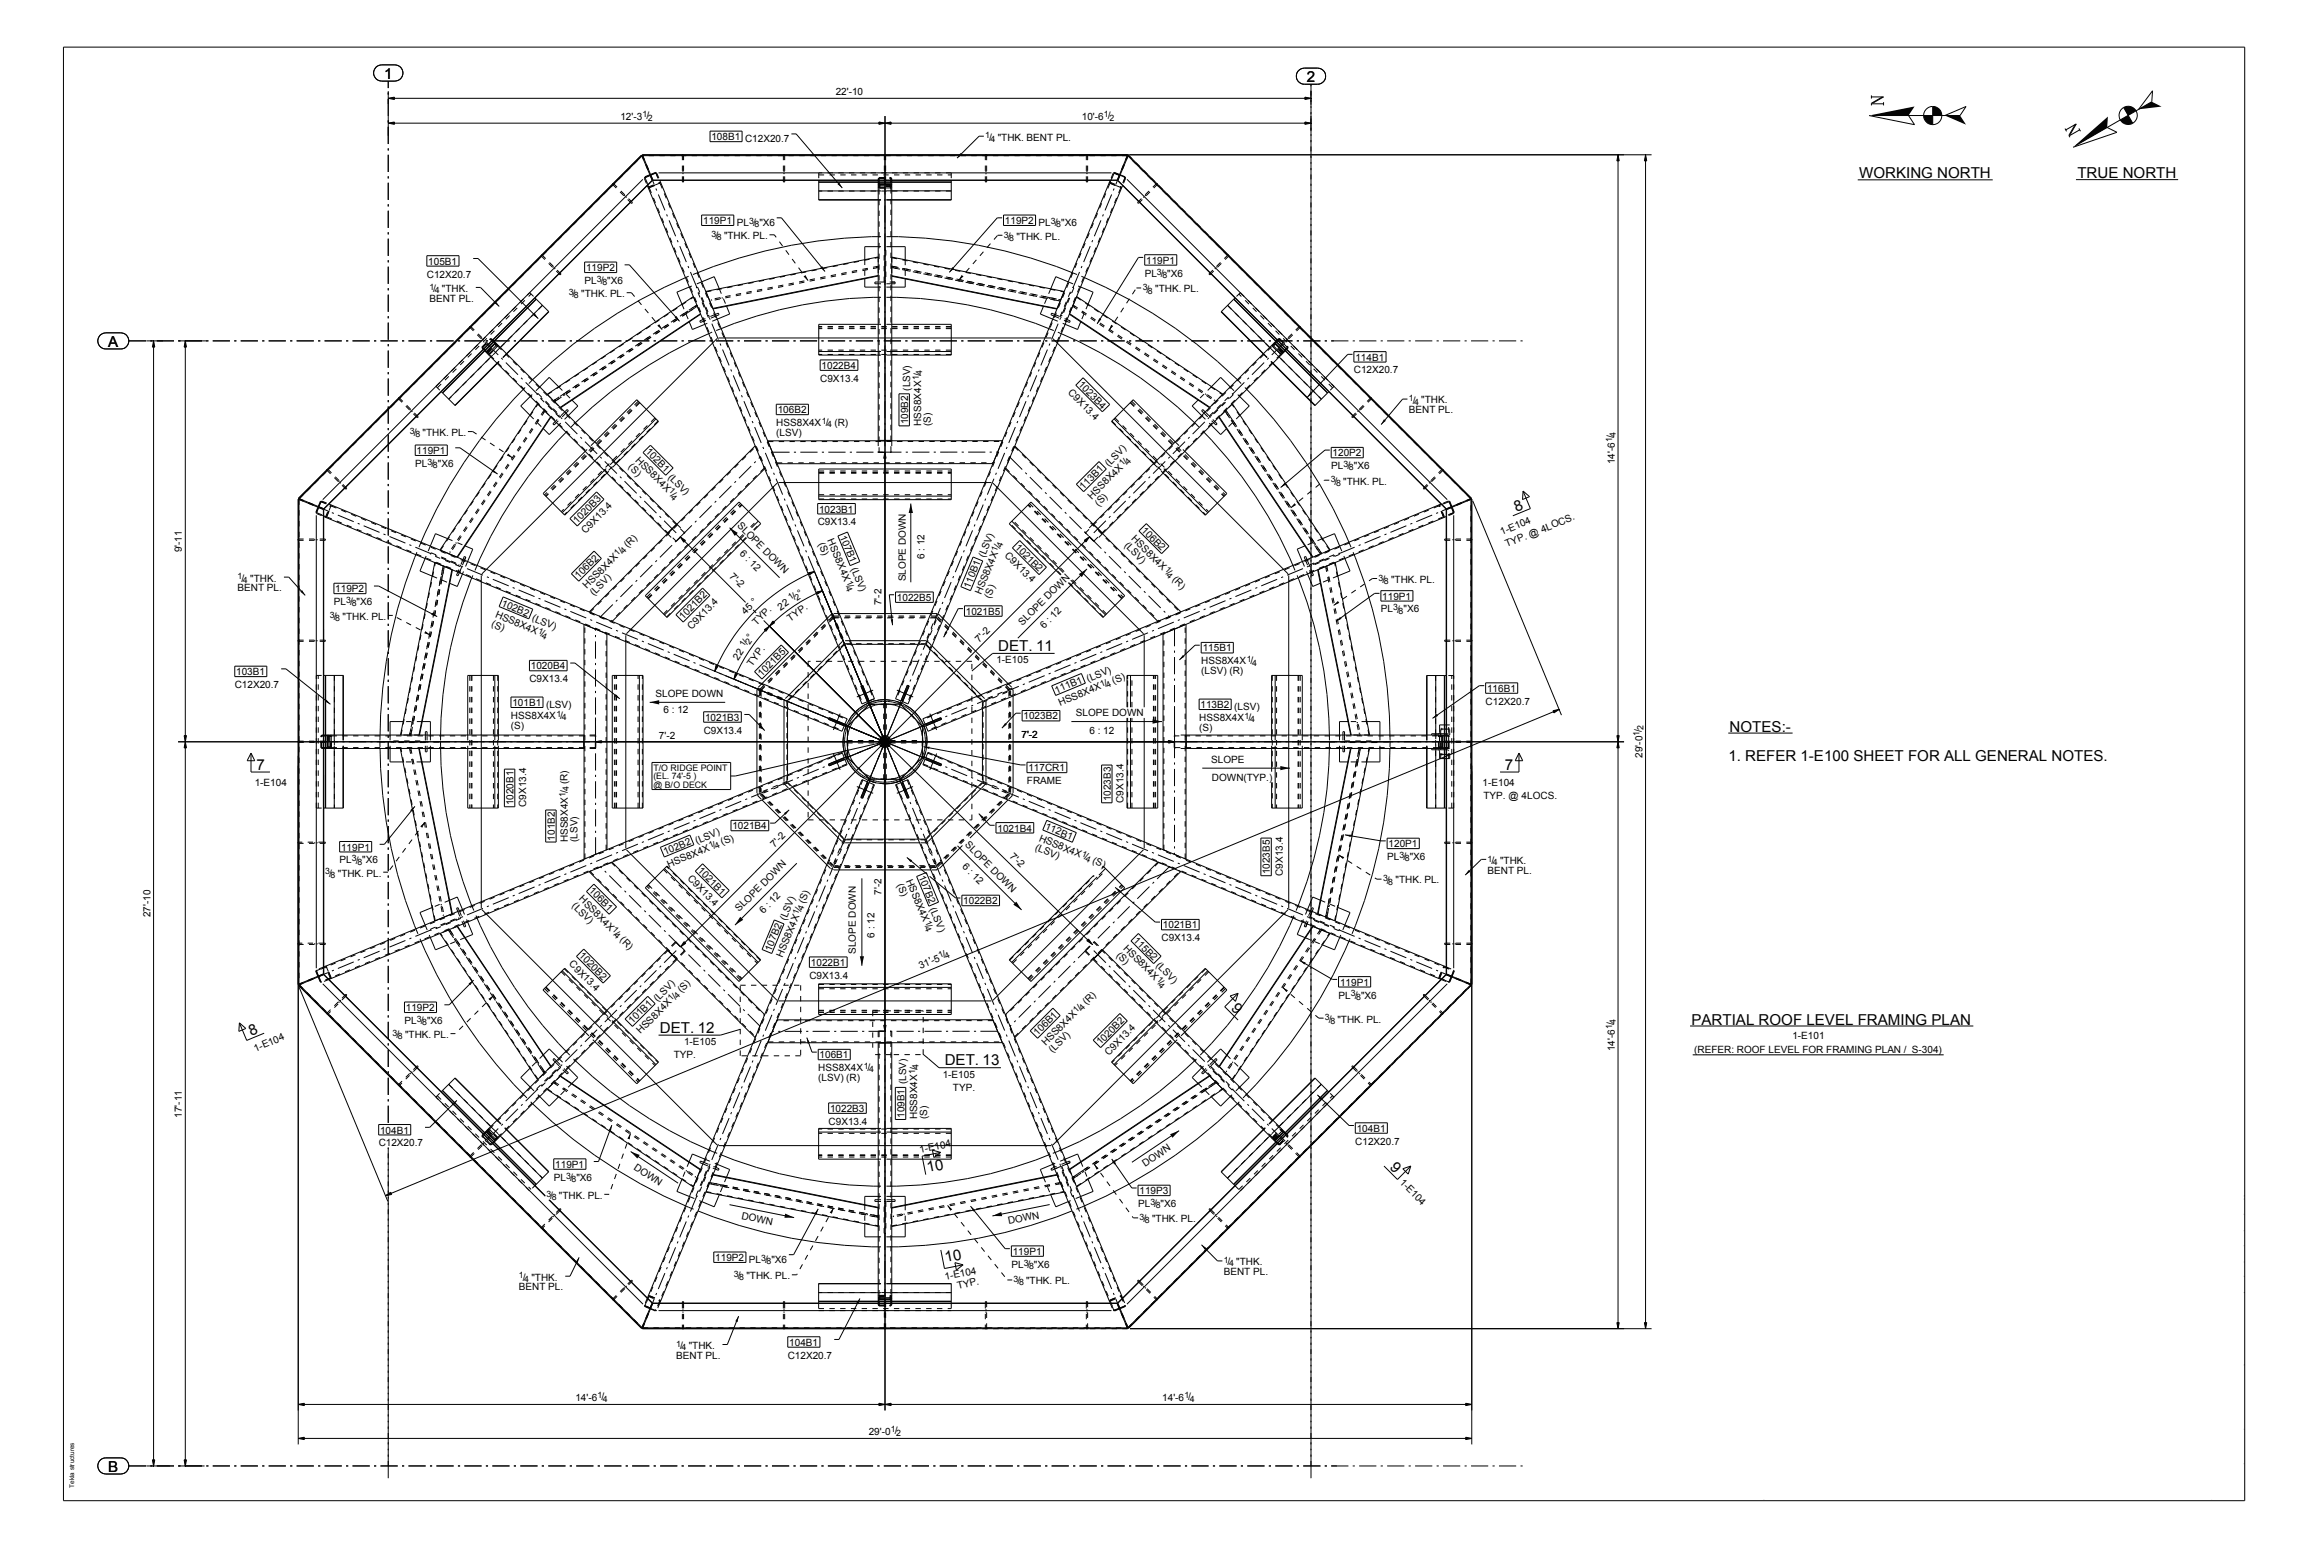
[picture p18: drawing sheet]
<svg xmlns="http://www.w3.org/2000/svg" width="914mm" height="610mm" viewBox="0 0 914 610" stroke-linecap="round" stroke-linejoin="round" font-family="sans-serif">
<defs><g id="words">
<g font-size="5.9">
<text x="151.2" y="30.9">1</text>
<text x="514.4" y="32.2">2</text>
<text x="731.8" y="70.2">WORKING NORTH</text>
<text x="817.7" y="70.1">TRUE NORTH</text>
<text x="42.6" y="136.4">A</text>
<text x="596.9" y="201.4" transform="rotate(-22 596.9 201.4)">8</text>
<text x="392.9" y="256.2">DET. 11</text>
<text x="680.8" y="288">NOTES:-</text>
<text x="680.3" y="299.4">1. REFER 1-E100 SHEET FOR ALL GENERAL NOTES.</text>
<text x="101" y="302.9">7</text>
<text x="592.4" y="302.9">7</text>
<text x="484.3" y="397.1" transform="rotate(45 484.3 397.1)">9</text>
<text x="98.8" y="407.7" transform="rotate(-22 98.8 407.7)">8</text>
<text x="259.8" y="406.4">DET. 12</text>
<text x="665.8" y="403.2">PARTIAL ROOF LEVEL FRAMING PLAN</text>
<text x="371.9" y="419.3">DET. 13</text>
<text x="365.2" y="461.3" transform="rotate(-11 365.2 461.3)">10</text>
<text x="546.8" y="459.6" transform="rotate(45 546.8 459.6)">9</text>
<text x="372.3" y="496.8" transform="rotate(-11 372.3 496.8)">10</text>
<text x="42.6" y="579.2">B</text>
</g>
<g font-size="4.1">
<text x="389.3" y="55.4">/ &quot;THK. BENT PL.</text>
<text x="281.6" y="94.2">/ &quot;THK. PL.</text>
<text x="396.7" y="94.4">/ &quot;THK. PL.</text>
<text x="170.6" y="114.9">/ &quot;THK.</text>
<text x="225.4" y="117">/ &quot;THK. PL.</text>
<text x="451.3" y="115.1">/ &quot;THK. PL.</text>
<text x="556.1" y="158.8">/ &quot;THK.</text>
<text x="162.9" y="171.6">/ &quot;THK. PL.</text>
<text x="525.3" y="190.8">/ &quot;THK. PL.</text>
<text x="95.1" y="228.9">/ &quot;THK.</text>
<text x="544.2" y="229.4">/ &quot;THK. PL.</text>
<text x="131.4" y="244">/ &quot;THK. PL.</text>
<text x="587.1" y="340">/ &quot;THK.</text>
<text x="129.6" y="345">/ &quot;THK. PL.</text>
<text x="545.9" y="347.8">/ &quot;THK. PL.</text>
<text x="523.1" y="402.5">/ &quot;THK. PL.</text>
<text x="156" y="408.6">/ &quot;THK. PL.</text>
<text x="216.6" y="471.8">/ &quot;THK. PL.</text>
<text x="450.1" y="481.1">/ &quot;THK. PL.</text>
<text x="290.4" y="503.5">/ &quot;THK. PL.</text>
<text x="483.2" y="498">/ &quot;THK.</text>
<text x="205.8" y="504">/ &quot;THK.</text>
<text x="400.5" y="505.5">/ &quot;THK. PL.</text>
<text x="267.7" y="530.9">/ &quot;THK.</text>
</g>
<g font-size="3.9">
<text x="329" y="37.4">22'-10</text>
<text x="244.2" y="47.2">12'-3 /</text>
<text x="425.8" y="47.2">10'-6 /</text>
<text x="280" y="55.2">108B1 C12X20.7</text>
<text x="276.8" y="88.2">119P1 PL / &quot;X6</text>
<text x="395.6" y="88.2">119P2 PL / &quot;X6</text>
<text x="168.6" y="104.2">105B1</text>
<text x="230.7" y="106.7">119P2</text>
<text x="451.1" y="103.8">119P1</text>
<text x="168" y="109.3">C12X20.7</text>
<text x="230.1" y="111.8">PL / &quot;X6</text>
<text x="450.6" y="108.8">PL / &quot;X6</text>
<text x="169" y="118.7">BENT PL.</text>
<text x="533.5" y="141.9">114B1</text>
<text x="323.4" y="145.2">1022B4</text>
<text x="532.9" y="147">C12X20.7</text>
<text x="322.8" y="150.2">C9X13.4</text>
<text x="420.2" y="154.7" transform="rotate(45 420.2 154.7)">C9X13.4</text>
<text x="424.2" y="151.6" transform="rotate(45 424.2 151.6)">1023B4</text>
<text x="305.6" y="167.7">HSS8X4X / (R)</text>
<text x="306.2" y="162.6">106B2</text>
<text x="357.5" y="167" transform="rotate(-90 357.5 167)">109B2 (LSV)</text>
<text x="362.5" y="167.6" transform="rotate(-90 362.5 167.6)">HSS8X4X /</text>
<text x="366.4" y="167.6" transform="rotate(-90 366.4 167.6)">(S)</text>
<text x="554.6" y="162.6">BENT PL.</text>
<text x="305.6" y="171.6">(LSV)</text>
<text x="164" y="178.7">119P1</text>
<text x="253.9" y="178.1" transform="rotate(45 253.9 178.1)">102B1 (LSV)</text>
<text x="524.6" y="179.6">120P2</text>
<text x="163.4" y="183.8">PL / &quot;X6</text>
<text x="247.2" y="184" transform="rotate(45 247.2 184)">(S)</text>
<text x="249.9" y="181.3" transform="rotate(45 249.9 181.3)">HSS8X4X /</text>
<text x="524" y="184.7">PL / &quot;X6</text>
<text x="635.6" y="182.8" transform="rotate(-90 635.6 182.8)">14'-6 /</text>
<text x="426.6" y="192.7" transform="rotate(-45 426.6 192.7)">113B1 (LSV)</text>
<text x="429.8" y="196.6" transform="rotate(-45 429.8 196.6)">HSS8X4X /</text>
<text x="322.4" y="201.7">1023B1</text>
<text x="432.5" y="199.4" transform="rotate(-45 432.5 199.4)">(S)</text>
<text x="227.2" y="206.2" transform="rotate(-45 227.2 206.2)">1020B3</text>
<text x="290" y="207" transform="rotate(45 290 207)">SLOPE DOWN</text>
<text x="321.9" y="206.8">C9X13.4</text>
<text x="449.1" y="208.9" transform="rotate(45 449.1 208.9)">106B2</text>
<text x="230.4" y="210.1" transform="rotate(-45 230.4 210.1)">C9X13.4</text>
<text x="322" y="214.1" transform="rotate(68 322 214.1)">(S)</text>
<text x="325.6" y="212.6" transform="rotate(68 325.6 212.6)">HSS8X4X /</text>
<text x="330.5" y="211.2" transform="rotate(68 330.5 211.2)">107B1 (LSV)</text>
<text x="399.3" y="215.6" transform="rotate(45 399.3 215.6)">1021B2</text>
<text x="442.4" y="214.8" transform="rotate(45 442.4 214.8)">(LSV)</text>
<text x="445.1" y="212.1" transform="rotate(45 445.1 212.1)">HSS8X4X / (R)</text>
<text x="591.2" y="210.7" transform="rotate(-22 591.2 210.7)">1-E104</text>
<text x="593.2" y="215.2" transform="rotate(-22 593.2 215.2)">TYP. @ 4LOCS.</text>
<text x="71.6" y="217.4" transform="rotate(-90 71.6 217.4)">9'-11</text>
<text x="291" y="218.1" transform="rotate(45 291 218.1)">6 : 12</text>
<text x="363.9" y="220.1" transform="rotate(-90 363.9 220.1)">6 : 12</text>
<text x="395.3" y="218.8" transform="rotate(45 395.3 218.8)">C9X13.4</text>
<text x="227.8" y="227.9" transform="rotate(-45 227.8 227.9)">106B2</text>
<text x="286.9" y="227" transform="rotate(45 286.9 227)">7'-2</text>
<text x="93.5" y="232.7">BENT PL.</text>
<text x="132" y="233.1">119P2</text>
<text x="231" y="231.9" transform="rotate(-45 231 231.9)">HSS8X4X / (R)</text>
<text x="356.5" y="228.8" transform="rotate(-90 356.5 228.8)">SLOPE DOWN</text>
<text x="381.8" y="231.6" transform="rotate(-68 381.8 231.6)">110B1 (LSV)</text>
<text x="131.4" y="238.2">PL / &quot;X6</text>
<text x="197.2" y="238.4" transform="rotate(22 197.2 238.4)">102B2 (LSV)</text>
<text x="233.8" y="234.6" transform="rotate(-45 233.8 234.6)">(LSV)</text>
<text x="347" y="238.2" transform="rotate(-90 347 238.2)">7'-2</text>
<text x="353.1" y="236.5">1022B5</text>
<text x="386.2" y="234.1" transform="rotate(-68 386.2 234.1)">HSS8X4X /</text>
<text x="389.8" y="235.6" transform="rotate(-68 389.8 235.6)">(S)</text>
<text x="544.1" y="236">119P1</text>
<text x="194.7" y="242.9" transform="rotate(22 194.7 242.9)">HSS8X4X /</text>
<text x="268.9" y="244" transform="rotate(-45 268.9 244)">1021B2</text>
<text x="293.5" y="242.1" transform="rotate(-45 293.5 242.1)">45 °</text>
<text x="307.2" y="240.3" transform="rotate(-34 307.2 240.3)">22 / °</text>
<text x="311.1" y="244.6" transform="rotate(-35 311.1 244.6)">TYP.</text>
<text x="380.2" y="242">1021B5</text>
<text x="543.6" y="241">PL / &quot;X6</text>
<text x="193.3" y="246.5" transform="rotate(22 193.3 246.5)">(S)</text>
<text x="272.2" y="247.9" transform="rotate(-45 272.2 247.9)">C9X13.4</text>
<text x="297.7" y="246.2" transform="rotate(-45 297.7 246.2)">TYP.</text>
<text x="402.5" y="246.3" transform="rotate(-45 402.5 246.3)">SLOPE DOWN</text>
<text x="411.1" y="247.4" transform="rotate(-45 411.1 247.4)">6 : 12</text>
<text x="385.4" y="252.9" transform="rotate(-45 385.4 252.9)">7'-2</text>
<text x="473.4" y="256.4">115B1</text>
<text x="209" y="263.4">1020B4</text>
<text x="290.6" y="260" transform="rotate(-56 290.6 260)">22 / °</text>
<text x="296.1" y="262.3" transform="rotate(-54 296.1 262.3)">TYP.</text>
<text x="392.2" y="261">1-E105</text>
<text x="472.8" y="261.5">HSS8X4X /</text>
<text x="93" y="265.7">103B1</text>
<text x="208.4" y="268.5">C9X13.4</text>
<text x="299.9" y="266.4" transform="rotate(-45 299.9 266.4)">1021B5</text>
<text x="472.8" y="265.3">(LSV) (R)</text>
<text x="92.4" y="270.8">C12X20.7</text>
<text x="258.1" y="274.2">SLOPE DOWN</text>
<text x="415.8" y="273" transform="rotate(-22 415.8 273)">111B1 (LSV)</text>
<text x="585.3" y="272.3">116B1</text>
<text x="201.7" y="277.9">101B1 (LSV)</text>
<text x="261.2" y="280.7">6 : 12</text>
<text x="417.3" y="277.9" transform="rotate(-22 417.3 277.9)">HSS8X4X / (S)</text>
<text x="423.5" y="281.9">SLOPE DOWN</text>
<text x="472.6" y="278.7">113B2 (LSV)</text>
<text x="584.8" y="277.4">C12X20.7</text>
<text x="201.1" y="286.8">(S)</text>
<text x="201.1" y="283">HSS8X4X /</text>
<text x="277.5" y="283.6">1021B3</text>
<text x="402.9" y="283.1">1023B2</text>
<text x="472" y="283.8">HSS8X4X /</text>
<text x="472" y="287.6">(S)</text>
<text x="259.4" y="291">7'-2</text>
<text x="277" y="288.7">C9X13.4</text>
<text x="402.1" y="290.6">7'-2</text>
<text x="428.8" y="288.8">6 : 12</text>
<text x="646.5" y="298.3" transform="rotate(-90 646.5 298.3)">29'-0 /</text>
<text x="404.8" y="303.5">117CR1</text>
<text x="476.8" y="300.4">SLOPE</text>
<text x="100.3" y="309.2">1-E104</text>
<text x="404.2" y="308.6">FRAME</text>
<text x="477.1" y="307.3">DOWN(TYP.)</text>
<text x="583.6" y="309.2">1-E104</text>
<text x="202.1" y="316.9" transform="rotate(-90 202.1 316.9)">1020B1</text>
<text x="207.2" y="317.5" transform="rotate(-90 207.2 317.5)">C9X13.4</text>
<text x="437.2" y="315.4" transform="rotate(-90 437.2 315.4)">1023B3</text>
<text x="442.3" y="315.9" transform="rotate(-90 442.3 315.9)">C9X13.4</text>
<text x="583.9" y="314.3">TYP. @ 4LOCS.</text>
<text x="288.3" y="326.4">1021B4</text>
<text x="392.6" y="327.3">1021B4</text>
<text x="411.2" y="326.3" transform="rotate(22 411.2 326.3)">112B1</text>
<text x="134.2" y="334.7">119P1</text>
<text x="218.4" y="330.8" transform="rotate(-90 218.4 330.8)">101B2</text>
<text x="223.5" y="331.4" transform="rotate(-90 223.5 331.4)">HSS8X4X / (R)</text>
<text x="227.3" y="331.4" transform="rotate(-90 227.3 331.4)">(LSV)</text>
<text x="304.9" y="333.6" transform="rotate(-45 304.9 333.6)">7'-2</text>
<text x="379.6" y="332.7" transform="rotate(45 379.6 332.7)">SLOPE DOWN</text>
<text x="407.2" y="334.4" transform="rotate(22 407.2 334.4)">(LSV)</text>
<text x="408.7" y="330.8" transform="rotate(22 408.7 330.8)">HSS8X4X / (S)</text>
<text x="546.6" y="333.4">120P1</text>
<text x="133.7" y="339.8">PL / &quot;X6</text>
<text x="261.8" y="336.5" transform="rotate(-22 261.8 336.5)">102B2 (LSV)</text>
<text x="263.2" y="341.4" transform="rotate(-22 263.2 341.4)">HSS8X4X / (S)</text>
<text x="378.5" y="341.2" transform="rotate(45 378.5 341.2)">6 : 12</text>
<text x="397.2" y="337.2" transform="rotate(44 397.2 337.2)">7'-2</text>
<text x="546" y="338.5">PL / &quot;X6</text>
<text x="270.5" y="346" transform="rotate(45 270.5 346)">C9X13.4</text>
<text x="274.4" y="342.8" transform="rotate(45 274.4 342.8)">1021B1</text>
<text x="356.6" y="346.6" transform="rotate(68 356.6 346.6)">HSS8X4X /</text>
<text x="361.5" y="345.2" transform="rotate(68 361.5 345.2)">107B2 (LSV)</text>
<text x="499.9" y="344.1" transform="rotate(-90 499.9 344.1)">1023B5</text>
<text x="505" y="344.6" transform="rotate(-90 505 344.6)">C9X13.4</text>
<text x="585.6" y="343.8">BENT PL.</text>
<text x="227.7" y="354" transform="rotate(45 227.7 354)">HSS8X4X / (R)</text>
<text x="231.6" y="350.8" transform="rotate(45 231.6 350.8)">106B1</text>
<text x="347" y="352.1" transform="rotate(-90 347 352.1)">7'-2</text>
<text x="353" y="348.1" transform="rotate(68 353 348.1)">(S)</text>
<text x="224.9" y="356.7" transform="rotate(45 224.9 356.7)">(LSV)</text>
<text x="291" y="359" transform="rotate(-45 291 359)">SLOPE DOWN</text>
<text x="300.5" y="359.6" transform="rotate(-45 300.5 359.6)">6 : 12</text>
<text x="379.2" y="355.9">1022B2</text>
<text x="59.2" y="361" transform="rotate(-90 59.2 361)">27'-10</text>
<text x="457.7" y="365.3">1021B1</text>
<text x="344.2" y="369.1" transform="rotate(-90 344.2 369.1)">6 : 12</text>
<text x="446" y="370.2" transform="rotate(45 446 370.2)">115B2 (LSV)</text>
<text x="457.2" y="370.4">C9X13.4</text>
<text x="227.7" y="376.3" transform="rotate(45 227.7 376.3)">1020B2</text>
<text x="303.5" y="374.5" transform="rotate(-68 303.5 374.5)">107B2 (LSV)</text>
<text x="308" y="376.9" transform="rotate(-68 308 376.9)">HSS8X4X / (S)</text>
<text x="336.9" y="375.4" transform="rotate(-90 336.9 375.4)">SLOPE DOWN</text>
<text x="439.3" y="376.2" transform="rotate(45 439.3 376.2)">(S)</text>
<text x="442" y="373.4" transform="rotate(45 442 373.4)">HSS8X4X /</text>
<text x="223.7" y="379.6" transform="rotate(45 223.7 379.6)">C9X13.4</text>
<text x="319.2" y="380.2">1022B1</text>
<text x="362.3" y="381.3" transform="rotate(-22 362.3 381.3)">31'-5 /</text>
<text x="318.6" y="385.2">C9X13.4</text>
<text x="527.5" y="387.9">119P1</text>
<text x="526.9" y="393">PL / &quot;X6</text>
<text x="159.8" y="397.9">119P2</text>
<text x="159.2" y="403">PL / &quot;X6</text>
<text x="249" y="403.1" transform="rotate(-45 249 403.1)">101B1 (LSV)</text>
<text x="252.1" y="407.1" transform="rotate(-45 252.1 407.1)">HSS8X4X / (S)</text>
<text x="408.4" y="407.8" transform="rotate(-45 408.4 407.8)">106B1</text>
<text x="100.5" y="413.9" transform="rotate(-22 100.5 413.9)">1-E104</text>
<text x="269.3" y="411.3">1-E105</text>
<text x="411.6" y="411.7" transform="rotate(-45 411.6 411.7)">HSS8X4X / (R)</text>
<text x="433.2" y="411.4" transform="rotate(-45 433.2 411.4)">1020B2</text>
<text x="635.6" y="413.8" transform="rotate(-90 635.6 413.8)">14'-6 /</text>
<text x="705.5" y="408.7">1-E101</text>
<text x="265.3" y="416.2">TYP.</text>
<text x="322.6" y="416.5">106B1</text>
<text x="414.4" y="414.5" transform="rotate(-45 414.4 414.5)">(LSV)</text>
<text x="436.4" y="415.4" transform="rotate(-45 436.4 415.4)">C9X13.4</text>
<text x="666.9" y="414.6">(REFER: ROOF LEVEL FOR FRAMING PLAN / S-304)</text>
<text x="322.1" y="425.4">(LSV) (R)</text>
<text x="322.1" y="421.6">HSS8X4X /</text>
<text x="371.1" y="424.1">1-E105</text>
<text x="375.1" y="429.3">TYP.</text>
<text x="326.7" y="437.6">1022B3</text>
<text x="71.6" y="439.9" transform="rotate(-90 71.6 439.9)">17'-11</text>
<text x="326.2" y="442.6">C9X13.4</text>
<text x="356" y="440" transform="rotate(-90 356 440)">109B1 (LSV)</text>
<text x="361.1" y="440.6" transform="rotate(-90 361.1 440.6)">HSS8X4X /</text>
<text x="365" y="440.6" transform="rotate(-90 365 440.6)">(S)</text>
<text x="149.6" y="446.1">104B1</text>
<text x="534" y="445.4">104B1</text>
<text x="149.1" y="451.2">C12X20.7</text>
<text x="362.2" y="453.6" transform="rotate(-11 362.2 453.6)">1-E104</text>
<text x="533.5" y="450.5">C12X20.7</text>
<text x="218.6" y="459.6">119P1</text>
<text x="249.3" y="460" transform="rotate(34 249.3 460)">DOWN</text>
<text x="450.8" y="459.2" transform="rotate(-34 450.8 459.2)">DOWN</text>
<text x="218" y="464.7">PL / &quot;X6</text>
<text x="550.8" y="465.6" transform="rotate(45 550.8 465.6)">1-E104</text>
<text x="448.5" y="470">119P3</text>
<text x="291.7" y="479.6" transform="rotate(11 291.7 479.6)">DOWN</text>
<text x="448" y="475.1">PL / &quot;X6</text>
<text x="397.1" y="481.8" transform="rotate(-11 397.1 481.8)">DOWN</text>
<text x="281.6" y="496.2">119P2 PL / &quot;X6</text>
<text x="398.7" y="493.9">119P1</text>
<text x="372.2" y="503.7" transform="rotate(-11 372.2 503.7)">1-E104</text>
<text x="398.1" y="498.9">PL / &quot;X6</text>
<text x="481.7" y="501.8">BENT PL.</text>
<text x="204.3" y="507.8">BENT PL.</text>
<text x="377.1" y="507.4" transform="rotate(-14 377.1 507.4)">TYP.</text>
<text x="310.7" y="529.6">104B1</text>
<text x="266.1" y="534.8">BENT PL.</text>
<text x="310.1" y="534.7">C12X20.7</text>
<text x="226.5" y="551.4">14'-6 /</text>
<text x="457.5" y="551.4">14'-6 /</text>
<text x="342" y="564.8">29'-0 /</text>
</g>
<g font-size="3.5">
<text x="257.2" y="303.3">T/O RIDGE POINT</text>
<text x="257.2" y="306.7">(EL. 74'-5 )</text>
<text x="257.2" y="310.2">@ B/O DECK</text>
</g>
<g font-size="3.4">
<text x="252.9" y="46.1">1</text>
<text x="255.1" y="47.6">2</text>
<text x="434.6" y="46.1">1</text>
<text x="436.7" y="47.6">2</text>
<text x="387.8" y="54.5">1</text>
<text x="389.9" y="55.8">4</text>
<text x="294.9" y="88.1">3</text>
<text x="297" y="89.4">8</text>
<text x="413.7" y="88.1">3</text>
<text x="415.8" y="89.4">8</text>
<text x="280.1" y="93.3">3</text>
<text x="282.2" y="94.6">8</text>
<text x="395.2" y="93.5">3</text>
<text x="397.3" y="94.8">8</text>
<text x="235" y="110.9">3</text>
<text x="237.1" y="112.2">8</text>
<text x="455.4" y="108">3</text>
<text x="457.5" y="109.3">8</text>
<text x="169" y="114">1</text>
<text x="171.2" y="115.3">4</text>
<text x="223.9" y="116.1">3</text>
<text x="225.9" y="117.3">8</text>
<text x="449.8" y="114.2">3</text>
<text x="451.9" y="115.5">8</text>
<text x="361.7" y="149.7" transform="rotate(-90 361.7 149.7)">1</text>
<text x="363" y="147.6" transform="rotate(-90 363 147.6)">4</text>
<text x="554.6" y="157.9">1</text>
<text x="556.7" y="159.2">4</text>
<text x="323.5" y="166.9">1</text>
<text x="161.4" y="170.7">3</text>
<text x="163.5" y="172">8</text>
<text x="325.6" y="168.1">4</text>
<text x="636.1" y="172" transform="rotate(-90 636.1 172)">4</text>
<text x="634.6" y="174.1" transform="rotate(-90 634.6 174.1)">1</text>
<text x="168.3" y="182.9">3</text>
<text x="170.4" y="184.2">8</text>
<text x="441.9" y="183.4" transform="rotate(-45 441.9 183.4)">1</text>
<text x="444.2" y="182.8" transform="rotate(-45 444.2 182.8)">4</text>
<text x="528.9" y="183.9">3</text>
<text x="531" y="185.1">8</text>
<text x="523.8" y="189.9">3</text>
<text x="525.9" y="191.2">8</text>
<text x="263.1" y="193.4" transform="rotate(45 263.1 193.4)">1</text>
<text x="263.7" y="195.8" transform="rotate(45 263.7 195.8)">4</text>
<text x="394.3" y="215.9" transform="rotate(-68 394.3 215.9)">4</text>
<text x="243.1" y="218.7" transform="rotate(-45 243.1 218.7)">1</text>
<text x="245.5" y="218.1" transform="rotate(-45 245.5 218.1)">4</text>
<text x="392.3" y="217.3" transform="rotate(-68 392.3 217.3)">1</text>
<text x="458.3" y="224.2" transform="rotate(45 458.3 224.2)">1</text>
<text x="458.9" y="226.6" transform="rotate(45 458.9 226.6)">4</text>
<text x="93.5" y="228">1</text>
<text x="95.6" y="229.3">4</text>
<text x="332.9" y="231.3" transform="rotate(68 332.9 231.3)">4</text>
<text x="333.2" y="228.9" transform="rotate(68 333.2 228.9)">1</text>
<text x="542.7" y="228.6">3</text>
<text x="544.7" y="229.8">8</text>
<text x="136.3" y="237.3">3</text>
<text x="138.4" y="238.6">8</text>
<text x="311.2" y="236.3" transform="rotate(-34 311.2 236.3)">1</text>
<text x="313.8" y="236.4" transform="rotate(-34 313.8 236.4)">2</text>
<text x="129.9" y="243.1">3</text>
<text x="132" y="244.4">8</text>
<text x="548.4" y="240.2">3</text>
<text x="550.5" y="241.5">8</text>
<text x="211.6" y="249" transform="rotate(22 211.6 249)">1</text>
<text x="213" y="251" transform="rotate(22 213 251)">4</text>
<text x="292.7" y="254.8" transform="rotate(-56 292.7 254.8)">1</text>
<text x="295.1" y="253.8" transform="rotate(-56 295.1 253.8)">2</text>
<text x="490.7" y="260.6">1</text>
<text x="492.8" y="261.9">4</text>
<text x="433.5" y="270.2" transform="rotate(-22 433.5 270.2)">1</text>
<text x="436" y="270.6" transform="rotate(-22 436 270.6)">4</text>
<text x="219" y="282.1">1</text>
<text x="221.1" y="283.4">4</text>
<text x="489.9" y="282.9">1</text>
<text x="492" y="284.2">4</text>
<text x="646.9" y="287.4" transform="rotate(-90 646.9 287.4)">2</text>
<text x="645.4" y="289.6" transform="rotate(-90 645.4 289.6)">1</text>
<text x="223.9" y="311.4" transform="rotate(-90 223.9 311.4)">4</text>
<text x="222.6" y="313.5" transform="rotate(-90 222.6 313.5)">1</text>
<text x="279.5" y="333.8" transform="rotate(-22 279.5 333.8)">1</text>
<text x="281.9" y="334.2" transform="rotate(-22 281.9 334.2)">4</text>
<text x="138.6" y="339">3</text>
<text x="140.7" y="340.2">8</text>
<text x="425.5" y="336.9" transform="rotate(22 425.5 336.9)">1</text>
<text x="427" y="338.9" transform="rotate(22 427 338.9)">4</text>
<text x="550.9" y="337.6">3</text>
<text x="553" y="338.9">8</text>
<text x="585.6" y="339.1">1</text>
<text x="587.7" y="340.4">4</text>
<text x="128" y="344.1">3</text>
<text x="130.1" y="345.4">8</text>
<text x="544.4" y="346.8">3</text>
<text x="546.5" y="348.1">8</text>
<text x="316.1" y="358.6" transform="rotate(-68 316.1 358.6)">4</text>
<text x="314.1" y="360.1" transform="rotate(-68 314.1 360.1)">1</text>
<text x="363.9" y="365.3" transform="rotate(68 363.9 365.3)">4</text>
<text x="364.2" y="362.9" transform="rotate(68 364.2 362.9)">1</text>
<text x="240.9" y="366.1" transform="rotate(45 240.9 366.1)">1</text>
<text x="241.5" y="368.5" transform="rotate(45 241.5 368.5)">4</text>
<text x="370" y="376.9" transform="rotate(-22 370 376.9)">1</text>
<text x="372.5" y="377.5" transform="rotate(-22 372.5 377.5)">4</text>
<text x="455.2" y="385.5" transform="rotate(45 455.2 385.5)">1</text>
<text x="455.8" y="387.9" transform="rotate(45 455.8 387.9)">4</text>
<text x="264.2" y="393.9" transform="rotate(-45 264.2 393.9)">1</text>
<text x="266.7" y="393.3" transform="rotate(-45 266.7 393.3)">4</text>
<text x="531.7" y="392.1">3</text>
<text x="533.9" y="393.4">8</text>
<text x="423.7" y="398.5" transform="rotate(-45 423.7 398.5)">1</text>
<text x="426.1" y="397.9" transform="rotate(-45 426.1 397.9)">4</text>
<text x="521.5" y="401.6">3</text>
<text x="154.5" y="407.7">3</text>
<text x="164" y="402.1">3</text>
<text x="166.2" y="403.4">8</text>
<text x="523.7" y="402.8">8</text>
<text x="634.6" y="405" transform="rotate(-90 634.6 405)">1</text>
<text x="636.1" y="402.9" transform="rotate(-90 636.1 402.9)">4</text>
<text x="156.6" y="409">8</text>
<text x="340" y="420.8">1</text>
<text x="342.1" y="422">4</text>
<text x="360.2" y="422.7" transform="rotate(-90 360.2 422.7)">1</text>
<text x="361.5" y="420.5" transform="rotate(-90 361.5 420.5)">4</text>
<text x="222.8" y="463.8">3</text>
<text x="225" y="465.1">8</text>
<text x="215.1" y="470.9">3</text>
<text x="217.2" y="472.2">8</text>
<text x="452.8" y="474.2">3</text>
<text x="455" y="475.5">8</text>
<text x="448.6" y="480.2">3</text>
<text x="450.7" y="481.5">8</text>
<text x="299.6" y="496.1">3</text>
<text x="301.8" y="497.5">8</text>
<text x="481.7" y="497.1">1</text>
<text x="204.3" y="503.1">1</text>
<text x="288.9" y="502.6">3</text>
<text x="291" y="503.9">8</text>
<text x="403" y="498.1">3</text>
<text x="405" y="499.4">8</text>
<text x="483.8" y="498.4">4</text>
<text x="206.4" y="504.4">4</text>
<text x="399" y="504.6">3</text>
<text x="401.1" y="505.9">8</text>
<text x="266.1" y="530">1</text>
<text x="268.3" y="531.3">4</text>
<text x="235.2" y="550.3">1</text>
<text x="237.3" y="551.8">4</text>
<text x="466.2" y="550.3">1</text>
<text x="468.3" y="551.8">4</text>
<text x="350.7" y="563.7">1</text>
<text x="352.8" y="565.2">2</text>
</g>
<text font-size="2.5" x="29.2" y="585.4" transform="rotate(-90 29.2 585.4)">Tekla structures</text>
</g></defs>
<g fill="none" stroke="#000" stroke-width=".39">
<path d="M25 18.5h858.6v572.1h-858.6zM148 26.5l1-.7 1.2-.3h5.2a3.2 3.2 0 0 1 3.2 3.2 3.2 3.2 0 0 1-3.2 3.2h-5.2a3.2 3.2 0 0 1-2.9-2 3.2 3.2 0 0 1 .7-3.4zM152.8 35.9v5M152.8 38.7l2.5-.5v1zM152.8 38.7h363.2M511.2 27.7l1-.6 1.3-.3h5.1a3.2 3.2 0 0 1 3.2 3.2 3.2 3.2 0 0 1-3.2 3.1h-5.1a3.2 3.2 0 0 1-3-1.9 3.2 3.2 0 0 1 .7-3.5zM513.6 38.2l2.4 .5-2.4 .5zM516 35.9v5.3M736.6 38.1h4.8l-4.3 2.5M736.6 37.5v1.3M741 38.1l-4.4 2.5v.9M152.8 48.5h363.2"/>
<path d="M152.8 45.7v7.8M152.8 48.5l2.5-.5v.9zM279.5 51.6h12.6v4.2h-12.6zM311.5 52.7h1.9l18.2 21.3M345.9 48v.9l4.9-.9v.9zM348.4 45.7v509.4M387.3 53.6h-1.9l-8.7 8.6M513.6 48l2.4 .5-2.4 .4zM516 45.7v5.9M735.7 45.5l17.9 3.6-2.4-3.6M736.6 40.9h4.8M736.9 45.5h34.6l2.4-3.6-8.3 3.6"/>
<path d="M741.4 40.2v1.3M760.8 41.9a3.6 3.6 0 0 1 3.6 3.6 3.6 3.6 0 0 1-3.6 3.6M760.8 41.9a3.6 3.6 0 0 0-3.6 3.6 3.6 3.6 0 0 0 3.6 3.6M760.8 41.9v7.2M812.8 50.6l.6 1.1M813.1 51.1l4.2-2.3-2.5 4.3M816.9 49l-2.5 4.3 .4 .7M818.3 50.5l.6 1.1M818.6 51.1l-4.1 2.4M829.4 50.2l3.9 1.9-17.3 5.9M835.9 42.3a3.6 3.6 0 0 1 4.9 1.3 3.6 3.6 0 0 1-1.3 4.9M835.9 42.3a3.6 3.6 0 0 0-1.3 4.9 3.6 3.6 0 0 0 4.9 1.3"/>
<path d="M835.9 42.3l3.6 6.2M841.8 43l5.5-7.3-.3 4.3-30 17.3M248.5 79.3l.5 .4-.4 .4-.4-.4M252.7 61.4l4.1 9.7-1.4 1.3M252.7 61.4l-134.9 134.9M252.7 61.4l-.1-.4-135.1 135.1 .3 .2M253 61.3l4 9.7h1.9M253 61.3h190.7M253.1 70.6l-126.1 126M254.8 73l18.1 43.8M255.1 72.7l-125.9 126M256.1 68.7h-.3"/>
<path d="M256.1 68.8l-.2 .2M256.7 71l-129.3 129.2M257 70.9h182.8M259.2 68h178.3M259.3 71h178.1M259.7 71l84.5 204-2.1 .8-2.5-6.1-.8 .2 2.6 6.2-2.1 .9-42-101.5M268.6 71v.6h.5v-.6M308.4 71v.6h.5v-.6M322.3 71v7.7h23.4M322.3 78.6h23.4M322.3 75.1h23.4M322.3 71.8h52.1"/>
<path d="M322.3 71.6h52.1M345.7 71.8v101.6M345.7 72.8l.4-.3h4.5l.4 .3M345.9 71.8v.8M345.9 72.3h4.9M350.8 71.8v.8M351 71.8v101.6M351 78.6h23.4M351 75.1h23.4M374.4 71v7.7h-23.4M387.9 71v.6h.5v-.6M427.6 71v.6h.5v-.6"/>
<path d="M437 71l-84.5 204 2.1 .8M440.1 71l129.2 129.3M440.6 68.8l.3 .2M440.7 68.7l.2 .1M441.6 72.7l125.9 126M441.9 73l-42.4 102.5M443.6 70.6l126.1 126M443.9 60.9l-4.1 10.1h-1.9M444 61.4l.2-.4 135 135.1-10 4.2-1.3-1.3M444 61.4l-4 9.7M444 61.4l134.9 134.9M448.1 79.3l-.3 .4 .3 .4 .4-.4"/>
<path d="M636.9 60.9l.5 2.4h-1zM636.9 60.9v462M647.7 60.9v462M647.7 60.9l.5 2.4h-.9zM650.1 60.9h-397.2l.1 .4M731.3 70.8h53.1M817.2 70.7h40.2M276.2 84.6h12.6v4.1h-12.6zM305.7 85.7h1.9l17.1 21.1M345.7 93.1a196.1 196.1 0 0 0-71 14.2M345.7 97.1h-5.3v5.1M351 93.1a196.1 196.1 0 0 1 71 14.2"/>
<path d="M351 97.1h5.3v5.1M394.5 85.7h-1.9l-18.9 21.5M395 84.6h12.6v4.1h-12.6zM168 100.6h12.7v4.1h-12.7zM186.3 101.7h1.9l23.7 23.7M187.3 113.1h1.8l7.4 7.5M210.6 117.3l.5 .5M211 117.6l-36.9 37M211.1 117.8l-36.9 36.9M211.1 117.8l5 4.9-16.6 16.6M220.4 107.4l.5 .5-.4 .3-.4-.4M230.1 103.1h12.6v4.2h-12.6z"/>
<path d="M245.9 104.2h1.8l19.8 22.2M269.8 109.3a199.5 199.5 0 0 0-60.2 40.1M271.4 112.9l-5 2.1 2 4.7M272.9 116.7l2.9 7M272.9 116.7l-57.5 38.5M276.2 110.9l4.9-2 2 4.7M279.4 118.4v.1M340.4 109.7v3.3h5.3M345.7 117a171.5 171.5 0 0 0-61.8 12.3M345.7 108.4l-65.1 13M345.7 101.1l-67.9 13.6 2.9 6.9 65-13M345.7 111h-1.3v.7h1.3"/>
<path d="M351 117a171.5 171.5 0 0 1 61.8 12.3M351 101.2l67.9 13.5-2.9 6.9-65-12.9M351 108.5l65.1 13M351 111h1.3v.7h-1.3M356.3 109.8v3.2h-5.3M420.5 110.9l-4.9-2-2 4.8M423.8 116.7l57.6 38.5M425.4 112.9l4.9 2.1-2 4.7M426.9 109.3a199.5 199.5 0 0 1 60.2 40.1M450 101.3h-1.9l-16.3 26.2M450.6 100.2h12.6v4.2h-12.6zM476.3 107.4l-.4 .4 .3 .4 .4-.4"/>
<path d="M485.6 117.8l36.9 36.9M485.7 117.7l36.9 36.9M486.1 117.3l-5.4 5.4 16.5 16.6M39.4 131.9l1.1-.7 1.2-.2h5.8a3.2 3.2 0 0 1 3.2 3.2 3.2 3.2 0 0 1-3.2 3.1h-5.8a3.2 3.2 0 0 1-3-1.9 3.2 3.2 0 0 1 .7-3.5zM57.6 134.2h6.6M60.5 134.2v442.7M60.5 134.2l.4 2.4h-.9zM70.1 134.2h11.3M72.9 134.2l.5 2.4h-.9zM72.9 134.2v442.7M185.2 128.8h.1M190.8 138.1l26.1 26.1"/>
<path d="M191 137.9l.4 .4M191.4 138.3l.2 .2M191.6 138.6v.3M192 135.6h.1M194.4 134.5l.6 .6M194.6 134.4l26.1 26.1M194.8 135l-3.4 3.3M195.3 135.1l-.5 .1-3.2 3.4M213.5 120.1l-16.6 16.6M215.9 122.6l-16.5 16.6M271.3 126.7l1.2 3 5-2.1M275.7 123.5l-55.2 36.8"/>
<path d="M275.8 123.7l21.5 51.8M275.8 123.7l-55.1 36.8M276.7 125.8l-1.2 .5 .2 .6 1.2-.5M279 131.3a175 175 0 0 0-52.5 35M281.6 123.7l1.2-.5 .2 .7-1.2 .5M282.3 133.2l-92.6 92.6M282.9 133h131M286 120.5l1.2 3.1-4.9 2M322.3 138.3h23.4M345.7 127.6h-23.4v12.1h23.4M351 127.6h23.4v12.1h-23.4M351 138.3h23.4"/>
<path d="M410.7 120.6l-1.2 3 4.9 2M414.4 133.3l92.6 92.5M415.2 123.7l-1.3-.5-.2 .7 1.2 .5M417.7 131.3a175 175 0 0 1 52.5 35M420 125.8l1.3 .5-.3 .6-1.2-.5M420.9 123.7l55.2 36.7M421 123.4l55.2 36.9M425.4 126.6l-1.2 3.1-4.9-2.1M480.8 122.6l16.5 16.6M483.2 120.2l16.6 16.5M501.4 135.1h.3M501.7 135.1l3.4 3.2 .1 .6"/>
<path d="M501.9 134.9l3.4 3.4M502.2 134.4l-72 71.9M502.3 134.5l-.5 .6M505.3 138.3l-.1 .2M505.8 137.9l-.5 .4M505.9 138.1l-71.9 71.9M532.4 139.4h-1.9l-16 17M532.9 138.4h12.7v4.1h-12.7zM193.2 140.5l-16.6 16.6M195.6 142.9l-16.5 16.6M195.7 143l-16.5 16.6-5.5-5.5M206 153.2a195.3 195.3 0 0 0-40.3 60.2"/>
<path d="M208.7 156l-3.7 3.8 3.6 3.6M211.6 158.9l-38.4 57.6 6.9 2.8 36.8-55.1M219.9 152.2l-3.7-3.7-3.7 3.8M225.2 157.5l2.3 2.3-3.8 3.7M305.6 159.1h12.6v4.1h-12.6zM322.8 141.6h14.9v4.2h-14.9zM353.9 155h4.1v12.6h-4.1zM426.3 148.7l10.5 10.5-2.9 2.9-10.4-10.5zM471.6 157.4l-2.3 2.4 3.7 3.7M476.9 152.1l3.6-3.6 3.8 3.8M485.1 158.9l38.5 57.6M488 156l3.7 3.8-3.6 3.6"/>
<path d="M490.8 153.2a195.3 195.3 0 0 1 40.2 60.2M501 143l16.6 16.6 5.4-5.4M501.1 142.9l16.6 16.6M503.5 140.5l16.6 16.6M554 157.1h-1.9l-8.5 10M163.4 175.1h12.7v4.1h-12.7zM164.2 163.6l.4 .4-.3 .4-.4-.4M179.2 176.2h1.9l14.8 10.4M216.7 164l-36.8 55.2M216.9 164.2l45.8 45.8M218.6 165.9l-1 .9 .5 .5 .9-1M220 167.3l-3.8 3.7-2.3-2.3"/>
<path d="M220.7 160.5l45.7 45.8M222.3 162.1l1-.9 .4 .4-.9 1M222.8 170.1a172.3 172.3 0 0 0-35 52.4M230.3 177.6l-16.5 16.6 8.5 8.5 16.6-16.5M234.1 173.9l16.6-16.6 8.5 8.6-16.6 16.5M253.1 178.1l2.9-2.9 9 9-3 2.8zM258.2 164.8l-16.6 16.6M297.3 175.5l-65.4 65.3M302.2 173.5l92.3 .1M345.5 178h1.9M345.9 173.4h4.9M345.9 173.4h.1"/>
<path d="M348.3 178l.5 2.4h-.9zM350.8 173.4h.1M399.5 175.5l-42.1 101.5-2.1-.9 2.6-6.1-.7-.3-2.8 6.9 .6 .1 2.8-6.7-.6-.3M399.5 175.5l65.3 65.3M438.5 164.8l16.6 16.6M462.6 173.9l-16.5-16.6-8.6 8.6 16.6 16.5M466.4 177.6l16.5 16.6-8.5 8.6-16.6-16.6M473.9 170.1a173.2 173.2 0 0 1 35 52.4M474.4 162.1l-.9-.9-.5 .4 .9 1M476.8 167.3l3.7 3.7 2.3-2.3M478.2 165.9l.9 .9-.5 .5-.9-1M479.8 164.3l36.8 55"/>
<path d="M479.9 164.1l36.9 55.1M523.5 177.1h-2l-17.4 14.8M524 176.1h12.6v4.1h-12.6zM532.5 163.6l-.4 .4 .3 .4 .4-.4M117.7 196.6l-.3-.2v372.1M117.7 196.6l9.7 3.9v1.9M117.7 196.6v190.7M117.8 196.3l9.8 4 1.3-1.3M125.3 199.3l-.2 .3M125.4 199.4l-.1 .2M129.5 198.4l102.4 42.4M136.1 191.8l.4 .4-.3 .3-.4-.4"/>
<path d="M237.9 185.2l-16.6 16.6M301 184.5l-60 60.1M305.9 190.2l-59.3 59.2M306.5 189.9h83.8M321.9 198.2h14.8v4.1h-14.8zM322.3 184.6h52.1v12h-52.1zM322.3 195.2h52.1M358.5 198.2v31M390.8 182.5h-84.9M390.9 190.2l59.2 59.2M395.7 184.5l60.1 60.1M432.6 181.7l2.9 2.9-8.9 8.9-2.9-2.9z"/>
<path d="M458.9 185.2l16.5 16.6M560.6 191.8l-.4 .4 .3 .3 .5-.4M567.2 198.4l-102.4 42.4M571.3 199.4l.1 .3M571.5 199.3l.1 .3M579 196.6v190.7M579.7 197.1l34.9 84.3M599.5 193.3l2.6 2.2-2.8 1.1zM599.5 193.3l2.9 6.9-6.9 2.8M124.5 202.8v178.2M127.3 200.4v182.9M127.4 203.3l204 84.5 .9-2.1-6.2-2.6 .3-.7 6.2 2.6 .9-2.1-101.6-42.1"/>
<path d="M127.4 202.9l.1 178.1M127.5 212.1h.6v.5h-.6M163.7 218.3a195.6 195.6 0 0 0-14.1 71M167.3 219.8l-2 4.9 4.8 2M176.1 212l-4.7-2-2 4.9M177 218v.1M183.1 214.8l3 1.3-2 4.9M224.3 204.1l10.5-10.5 2.9 2.9-10.5 10.5zM266.4 206.4l-3.6 3.5M267.8 211.3l25.7 25.8M267.8 211.3v.1M267.8 211.3l2 1.4-.6 .7z"/>
<path d="M287.2 207.7l19.7 19.7M292.9 210.7l-31.4 31.3M296.8 208.7l2.7-2.6-8.6-8.5-36.9 36.8 8.6 8.6 31.3-31.3M298.5 205.1l-2.7 2.6M329.8 210.9l3.8-1.5 4.9 11.6-3.9 1.6zM383 219.2l3.8 1.6-4.8 11.7-3.8-1.6zM398.3 205.1l20.2 20.2M401.4 212.7l10.5 10.5-2.9 2.9-10.5-10.5zM426.8 212.6l2-1.4-1.3 2.1zM426.8 209.3l1.7 1.6M428.8 211.2l-80.4 80.7M430.4 206.4l3.5 3.5"/>
<path d="M448.3 209l2.9-2.9 9 8.9-3 2.9zM513.6 214.8l-3 1.3 2.1 4.9M520.6 212l4.7-2 2 4.9M529.4 219.8l2 4.9-4.8 2M533 218.3a195.6 195.6 0 0 1 14.1 71M569.3 203.3l-204 84.5M569.3 202.4v-1.8l10-4.2v372.1M569.3 212.1h-.6v.5h.6M569.3 202.9v178.1M569.4 200.5v182.9M572.2 202.8v178.2M111.8 227.1h1.9l6.4 7.2"/>
<path d="M131.4 229.5h12.7v4.1h-12.7zM147.2 230.6h1.9l23 12.1M177.9 224.2l-13 65.1M180.2 225.1l-.5 1.3 .6 .2 .5-1.2M182 225.9l-2 4.9-3-1.2M182.2 220.2l.6-1.2 .5 .2-.5 1.3M185.7 227.4a173.5 173.5 0 0 0-12.3 61.9M189.4 226.4v131M198 234.9l11.7 4.8-1.5 3.8-11.7-4.8zM224.9 225.8l8.9-8.9 2.9 2.9-8.9 8.9zM276.6 231.4l2.8 2.9-10.5 10.5-2.8-2.9zM296.5 240l1.1 1.2"/>
<path d="M318.2 225.4l2.4-.5-2 1.4zM320.6 224.9a72.7 72.7 0 0 0-39.3 39.3M320.6 224.9l27.4 66.1M320.6 224.9l27.8 67M321.3 233l2.4-.5-2 1.3zM323.7 232.5a64 64 0 0 0-20.8 13.9M352 234.1h-1.9l1.2 11.9M352.5 233h14.9v4.1h-14.9zM379.1 239.5h-1.9l-5.8 11.3M379.6 238.4h14.9v4.1h-14.9zM417.5 226.3l-20.2-20.2 8.5-8.5 36.9 36.8-8.5 8.6-13.7-13.7M421.5 228.3l13.7 13.7"/>
<path d="M427.9 223.9l-27.3 27.3M507.3 226.4v131M511 227.4a173.5 173.5 0 0 1 12.3 61.9M514.5 220.2l-.5-1.2-.6 .2 .5 1.3M514.7 225.9l2 4.9 3-1.3M516.5 225.1l.5 1.3-.6 .2-.5-1.2M518.9 224.2l13 65.1M543 233.5h-1.9l-15.2 11.1M543.6 232.5h12.6v4.1h-12.6zM127.5 251.9h.6v.5h-.6M208.4 259.9h14.8v4.1h-14.8zM229.9 245.7v92.4"/>
<path d="M229.9 245.7h.1M229.9 245.7l.1 .1M233.8 247.4l.9 .3M238.9 249.4v85M246.3 250v83.8M300.6 244.2l47.8 47.7M300.8 247.8l2.1-1.4-1.4 2.1zM302.9 246.4a64.6 64.6 0 0 0-14 20.9M304.2 244.4l.7 .7-2 1.3zM307.5 253.8l2.9 3-10.5 10.5-2.9-3zM325.5 243.5l-25.5 25.5M329.9 254.2l-19.3 19.2"/>
<path d="M330.3 241.5h36.1M330.5 255.6l-18.5 18.4M334.8 252.1h27.2M335.3 253.6h26.1M366.3 255.6l18.4 18.4M366.9 254.2l19.2 19.2M371.3 243.5l25.4 25.5M415.1 257.1h-24.4l-8.1 7M450.4 250v28.3M460 242.8l-96.7 40.1 .9 2.1 6.1-2.6 .3 .7-6.8 2.8M464.8 240.8l-4.8 2M464.8 240.8h.1"/>
<path d="M472.3 253.9h-1.9l-6.2 5.8M472.8 252.8h12.7v4.2h-12.7zM569.3 251.9h-.6v.5h.6M92.4 262.2h12.6v4.1h-12.6zM110.7 263.2h1.9l17.4 14M127.5 265.8h7.7v23.5M128.1 265.8v52.2M128.2 265.8v52.2M131.6 265.8v23.5M135 265.8v23.5M194.8 265.8v23.5M201.1 274.3h12.6v4.1h-12.6z"/>
<path d="M224.5 260.9h1.8l17.7 14.1M241 265.8h12.1v52.2h-12.1zM251.7 265.8v52.2M255.7 276.4h29.8M281.3 264.2l81.8 33.8M281.9 261.7l.8 .4-1.4 2.1zM289.4 264.9l.9 .3-1.4 2.1zM297.9 273.9v36M308.6 278.3v27.2M310 278.9v26M338.2 273.3l-.4 .1M338.5 274.3l-.3 .1"/>
<path d="M338.9 270l.7-.3 2.7 6.8-.6 .2zM340.6 272.3l-.6 .3M341 273.3l-.6 .3M341.9 275.5l-.6 .3M342.3 277.2l12.2 29.5M342.3 277.2l-8.7 8.6v12.2M342.3 277.2h12.2M342.3 276.5h.1M342.7 271.4l-.3 .2M343.2 272.4l-.3 .1M343.7 271.6l-6.4 2.7M353 271.6l6.5 2.7"/>
<path d="M353.6 272.4l.3 .1M354 271.4l.3 .2M354.5 277.2l-6.1 14.7M354.5 277.2l8.6 8.6M354.8 275.5l.6 .3M355.7 273.3l.6 .3M356.1 272.3l.6 .3M358.1 274.3l.4 .1M358.6 273.3l.3 .2M386.7 278.9v26M388.1 278.3v27.2M398.8 273.9v36"/>
<path d="M402.3 279.6h14.9v4.1h-14.9zM414 269.9l11.7-4.9 1.5 3.9-11.7 4.8zM443.6 278.3v-12.5h12.1v52.2h-12.1v-35.5M445 265.8v12.5M462.3 278v16.3M472 275.1h12.6v4.1h-12.6zM501.9 265.8v23.5M561.7 265.9v23.4M565.1 265.9v22.9M568.5 265.9v52.1M568.7 265.9v52.1M569.3 265.9h-7.7v23.4"/>
<path d="M584.2 269.8h-1.9l-18.4 12.9M584.8 268.7h12.6v4.1h-12.6zM611.3 279.7l2.4-.5-2.1 1.4zM613.7 279.2l-462 191.4M70.1 291.9h569.2M72.5 289.5h.9l-.9 4.8h.9zM98.8 296.4l1.5 3h-3zM98.8 296.4v7.4h7.5M128.2 289.3h101.7M128.2 294.6h101.7M128.2 289.5h.8M128.2 294.3h.8"/>
<path d="M128.7 289.5v4.8M129.2 289.3l-.3 .4v4.4l.3 .5M131.6 294.6v23.4M135 294.6v23.4M135.2 294.6v23.4h-7.7M149.6 294.6a195.6 195.6 0 0 0 14.1 70.9M153.5 294.6v5.2h5.1M157.6 294.6l13.5 67.9 7-2.9-13-65M157.6 289.3l13.6-67.9 6.9 2.8-13 65.1M158.7 284h-5.2v5.3M164.8 294.6l13 65.1M166.2 284h3.2v5.3"/>
<path d="M167.4 289.3v-1.3h.7v1.3M167.4 294.6v1.3h.7v-1.3M169.4 294.6v5.2h-3.3M173.4 294.6a173.5 173.5 0 0 0 12.3 61.8M184.1 294.6v23.4h12.1v-23.4M184.1 289.3v-23.5h12.1v23.5M194.8 294.6v23.4M229.9 289.4v5M229.9 294.4h.1M229.9 289.4h.1M234.4 282.4v11.9M234.4 291.9l2.4-.4v.9z"/>
<path d="M277 280.1h14.8v4.1h-14.8zM293 281.2h1.9l6.1 6.3M327.9 297.5l.1 .4M328 286l-.1 .3M328 296.5l2.7 6.5M328.8 299.7l.2 .6M328.9 297.1l.1 .3M329 286.4l-.2 .3M329 283.5l-.2 .6M329.8 299.3l.2 .6M329.9 281.4l-.1 .3M330 284l-.3 .6"/>
<path d="M330.7 280.8l-2.7 6.5M330.9 281.8l-.1 .3M331.4 296.1l.9 2.1-6.2 2.5 .3 .7 6.2-2.5 .9 2-160.3 66.5M331.4 296.1l-203.9 84.4M331.4 296.1h.1M331.9 298.4l.3 .6M332.2 284.9l-.3 .6M333.2 285.3h.1M333.2 285.3l-6.8-2.8-.2 .6 6.8 2.8M333.2 285.3l-.3 .6M333.2 298.5v.1M333.6 298l8.7 8.7"/>
<path d="M345.9 291.5v.9l4.9-.9v.9zM346.3 293.3l2.1-1.4-1.4 2.1zM347 289.9l1.4 2-2.1-1.4zM347.9 289.5h.9l-.9 4.8h.9zM348.4 291.9l-6.1 14.8M348.4 291.9l-14.8 6.1M348.4 291.9l81.5 79.7M348.4 291.9l2 1.4-.6 .7zM348.4 291.9l-58.9 13.5h-1.9M348.4 291.9l-80.5 80.7M349 292.6l1.1 1M349.8 289.9l.6 .6-2 1.4z"/>
<path d="M363.1 298l-8.6 8.7M363.1 285.8l-14.7 6.1M363.1 285.8v12.2M363.5 298.5l.1 .1M363.5 285.3h.1M363.5 293.9l38.3 7.1h1.9M363.6 285.3l.2 .6M363.7 297.9l6.8 2.8-.2 .6-6.7-2.7M363.8 285.9h.1M363.8 297.9l-.2 .7M364.4 285.7l.9 2M364.5 284.9l.2 .6"/>
<path d="M364.8 298.4l-.3 .6M365.3 287.7v.1M365.8 281.8l.2 .3M366 280.8l2.7 6.5M366.7 283.9l.3 .7M366.8 281.4l.1 .3M367 299.3l-.3 .6M367.7 283.5l.3 .6M367.7 286.4l.2 .3M367.9 297.1l-.2 .3M368 299.7l-.3 .6M368.7 296.5l-2.7 6.5"/>
<path d="M368.7 286l.2 .3M368.9 297.5l-.2 .4M370.5 283.1l-.2-.6-6.7 2.8M401.8 280.7h-1.9l-5.5 5.9M404.2 300h15.7v4.1h-15.7zM421.7 284h35.7M445 282.5v35.5M450.4 282.5v51.3M459.9 291.5l2.4 .4-2.4 .5zM466.9 289.3h101.6M466.9 294.6h101.6M466.9 289.4v5"/>
<path d="M500.5 289.3v-23.5h12.1v23.5M500.5 294.6v9.1M501.9 294.6v23.4M512.6 294.6v23.4h-12.1v-10.1M523.3 294.6a173.5 173.5 0 0 1-12.3 61.8M527.3 294.6v5.2h3.2M528.6 289.3v-1.3h.7v1.3M528.6 294.6v1.3h.7v-1.3M530.6 284h-3.3v5.3M531.6 294.6l-13 65M531.7 289.3l-13-65.1 6.9-2.8 13.5 67.9M531.8 294.6l-13 65.1"/>
<path d="M538.1 284h5.1v5.3M539.1 294.6l-13.5 67.9M543.2 294.6v5.2h-5.2M547.1 294.6a195.6 195.6 0 0 1-14.1 70.9M561.6 294.6v23.4h7.7M561.7 294.6v23.4M563.5 294.6v.5h5M565.1 295.1v22.9M566.2 295.1l.5 .5v2.9h1.8M566.9 296.9h2.1M566.9 286.9h2.1M567.1 288.8v.5"/>
<path d="M567.1 294.6v.5M567.5 289.3l.3 .4v4.4l-.3 .5M567.7 289.5h.8M567.7 294.3h.8M568 289.5v4.8M568.5 285.3h-1.8v2.9l-.5 .6M568.5 288.8h-5v.5M597.9 296.4l1.5 3h-3zM597.9 296.4v7.4h-7.4M636.4 289.5h1l-.5 2.4zM636.9 291.9l.5 2.4h-1zM680.3 288.5h25.3"/>
<path d="M163.3 317.3l-12 15h-1.9M198.5 302.7h4.1v14.8h-4.1zM214.8 318.8h4.1v12.6h-4.1zM256.6 300.1h31v10.6h-31zM300 314.8l25.5 25.5M310.6 310.4l19.3 19.2M310.6 318.7l-5.6 5.2h-1.9M312 309.8l18.5 18.5M326.2 300.7l6.8-2.8 .2 .7-6.8 2.7zM329.8 302.1l.1 .3M330.8 301.7l.1 .3M337.3 309.5l6.4 2.7"/>
<path d="M337.9 310.4l.3 .1M338.2 309.4l.4 .1M338.9 313.8l.7 .3M339.3 306.8l-42 101.5M339.3 306.8h.1M339.3 306.8l2.1 .9M340 311.3l.6 .2M340.4 310.3l.6 .2M341.3 308.1l.6 .3M342.1 308l2.1 .9-63.5 153.3M342.3 306.7h12.2M342.3 307.3l-.6-.2-2.9 6.8 .8 .3"/>
<path d="M342.3 307.3l-2.7 6.9M342.4 312.3l.3 .1M342.9 311.3l.3 .1M353.9 311.3l-.3 .1M354.3 312.3l-.3 .1M354.4 307.3l.6-.2 2.8 6.7-.6 .3zM355.4 308.1l-.6 .2M356.3 310.3l-.6 .2M356.7 311.3l-.6 .2M357.2 314.2l.6-.3-2.5-6.2 2.1-.9 20.8 50.2M357.2 314.2l-2.6-6.2-2.1 .8 84.5 204M358.5 309.4l-.4 .1"/>
<path d="M358.9 310.4l-.3 .1M359.4 309.5l-6.4 2.7M366 301.7l-.2 .3M366.9 302.1l-.1 .3M384.7 309.8l-18.4 18.5M386.1 310.4l-19.2 19.2M396.7 314.8l-14.9 15M433.6 301.1h4.1v14.8h-4.1zM473.2 302.3h34.5M127.5 331.4h.6v.5h-.6M133.7 331.2h12.6v4.1h-12.6zM240.9 339.3l60.1 60"/>
<path d="M246.6 334.4l59.3 59.3M259.9 333.5l11.7-4.9 1.5 3.8-11.6 4.9zM276.6 339.9l10.5 10.5-3 3-10.4-10.5zM287.7 322.8h14.9v4.1h-14.9zM313.6 339.7l-24.3 24.4M334.8 331.7h27.2M335.4 330.2h26M357 337.4l7.9 6.6M376.9 332.9l25.2 25.2M378.8 332.7l-7.5 7.6M385.3 320.2l4.3 4.6h1.9M392 323.7h14.9v4.1h-14.9z"/>
<path d="M412 322.8l11.7 4.9-1.6 3.8-11.6-4.9zM450.1 334.4l-59.2 59.3M455.8 339.3l-60.1 60M457.8 334.4v-85l9.1-3.7v92.4M496.3 329.8h4.1v14.8h-4.1zM529.4 328.5l14.2 2.4h1.9M546 329.9h12.7v4.1h-12.7zM569.3 331.4h-.6v.5h.6M585 338.2h-1.9l-6.4 6.2M170.1 357.2l-4.8 1.9 2 4.9M177 354.3l3-1.3 2 4.9M180.8 358.4l-.5-1.2-.6 .3 .5 1.2"/>
<path d="M189.7 358l92.6 92.6M231.9 343l65.4 65.3M231.9 343h.1M233.8 347.9l8.9 9-2.9 2.9-9-8.9zM254 349.4l8.6-8.6 36.8 36.9-8.5 8.5zM261.5 341.8l37 36.9M330.3 342.3h36.1M339.3 345.7v34.4M360.8 344.9l3.8-1.5 4.8 11.6-3.8 1.6zM365.9 344.9l10.3 8.5h1.8M378.2 357l21.3 51.3M378.6 352.3h14.8v4.1h-14.8z"/>
<path d="M431.9 345.1l-33.6 33.6M434 341l.2-.2 8.5 8.6-36.9 36.8-8.5-8.5 33.2-33.2M435.1 341.8l-2.5 2.6M439 349.2l15.7 13.7h1.9M464.8 343l-101.5-42.1 .9-2.1 6.1 2.6 .3-.7-6.2-2.5 .9-2.1 160.3 66.4M464.8 343l102.4 42.4M464.8 343l-65.3 65.3M507 358l-92.6 92.6M515.9 358.4l.5-1.2 .6 .3-.5 1.2M519.7 354.2l-3-1.2-2 4.9M526.6 357.1l4.8 2-2 4.9M127.5 371.2h.6v.5h-.6"/>
<path d="M165.7 370.4a195.3 195.3 0 0 0 40.3 60.2M169.4 368.9l2 4.9 4.8-1.9M173.2 367.4l-43.7 18M173.2 367.4l38.4 57.5M174.5 361.1h.1M174.9 360.9l-.4 .2M179.9 364.6l36.9 55.1M180.1 364.5l36.8 55.1M182.8 363.3l.5 1.3-.5 .2-.6-1.2M184.1 362.8l2 4.9-3 1.3M187.8 361.3a173.7 173.7 0 0 0 35 52.4M226.9 376.4l2.9-2.9 10.5 10.5-2.9 2.9z"/>
<path d="M262.7 373.8l-45.8 45.8M262.8 373.9l3.6 3.5M265.9 370.6l2.1 2.1M266.5 377.6l-45.9 45.8M269.3 370.6l.7 .6-2.1 1.4zM304.8 362l3.8 1.6-4.8 11.6-3.8-1.5zM318.6 376.6h14.9v4.1h-14.9zM427.8 370.2l.7-.7 1.4 2.1zM429.9 371.6h.1M430.2 377.6l71.2 71.1M433.9 373.9l-3.5 3.5M434 373.8l45.8 45.9"/>
<path d="M445.2 370.3l2.9-2.9 8.9 8.9-2.9 2.9zM457.2 361.8h14.8v4.1h-14.8zM508.9 361.3a173.7 173.7 0 0 1-35 52.4M511.7 378l12.8 7.4h1.8M512.7 362.8l-2.1 4.9 3 1.3M513.9 363.3l-.5 1.3 .6 .2 .5-1.2M516.8 364.6l-36.8 55.2M519.8 365.8l.4 .2M520.2 366h.1M525.6 362.5l43.7 18M527.3 368.9l-2 4.9-4.7-1.9M531 370.4a195.2 195.2 0 0 1-40.2 60.2"/>
<path d="M569.3 371.2h-.6v.5h.6M117.5 387.7l135.1 135.1 .1-.4M117.5 387.7h.1M117.7 387.3l-.3 .1M117.7 388.5l35 84.3M117.8 387.6l134.9 134.8M117.8 387.6l-.3 .1M125.1 384.2l.1 .3M125.3 384.1l.1 .3M127 387.2l126.1 126M127.4 383.5l87.2 87.3M127.5 381.4v1.8l-9.8 4.1"/>
<path d="M128.9 384.9l-1.4-1.4-9.7 4.1M129.2 385.1l85.4 85.5M135.8 391.7l.4-.4 .3 .3-.4 .4M159.2 394.3h12.6v4.2h-12.6zM186.4 385.7l-9.6 9.7h-1.9M221.3 382.1l16.6 16.6M238.9 397.6l-16.6-16.6-8.6 8.6 16.6 16.6M255 392.1l2.9 2.9-8.9 8.9-3-2.9zM306.5 393.9h83.7M322.2 387.2h52.2v12h-52.2zM322.2 388.6h52.2M414.4 396.7l2.9 3-8.9 8.9-2.9-2.9z"/>
<path d="M440.8 398.9l2.9 2.9-10.5 10.5-2.9-2.9zM457.8 397.6l16.6-16.5 8.5 8.5-16.5 16.6M475.4 382.1l-16.5 16.6M484.2 392l3.1-1.1-1 3.2zM487.3 390.9l-5.2 5.3 5.2 5.2M526.9 384.3h12.6v4.2h-12.6zM561 391.7l-.5-.4-.3 .3 .4 .4M567.5 385.1l-125.9 126M567.9 384.8l1.2-1.3 10.1 4.2-135 135.1-4.3-10.1 1.4-1.3M569.3 381.4v1.9l10 4.1M569.3 383.6l-129.3 129.3M569.7 387.2l-126.1 126"/>
<path d="M571.4 384.2l-.1 .2M571.6 384.3l-.1 .2M578.9 387.6l-134.9 134.8M94.2 402.5l2.6 2.2-2.8 1.2zM94.2 402.5l2.9 6.9 6.9-2.8M163.9 419.8l.4-.4 .3 .4-.4 .4M213.9 415.1l2.3-2.3 3.8 3.8M216.9 419.6l-26.1 26.1M219 417.5l-.9-.9-.5 .4 1 1M226.5 417.5a173 173 0 0 0 52.5 35M241.6 402.4l16.6 16.6M242.6 401.4l16.6 16.6-8.5 8.5-16.6-16.6"/>
<path d="M291.4 405.1l-7.8 2.3h-24.4M297.3 408.3l-42.5 102.5M317.6 408.3l2 5.8h1.9M322.1 413h12.6v4.1h-12.6zM345.5 405.8h1.9M345.7 410.4v101.7M345.9 410.4h5M347.9 403.4h.9l-.5 2.4zM351 410.4v101.7M363.4 414.9l6.2 5.3h24.4M390.8 401.3l-84.9 .1M394.5 410.3l-92.3 .1"/>
<path d="M399.5 408.3l21.4 51.9M454.1 401.4l-16.6 16.6 8.6 8.5 16.5-16.6M455.1 402.4l-16.6 16.6M470.2 417.5a173 173 0 0 1-52.5 35M477.7 417.5l.9-.9 .5 .4-.9 1M479.8 419.7l26.1 26M479.8 419.7l36.8-55.2 6.9 2.9-38.4 57.5M482.9 415.2l-2.4-2.4-3.7 3.8M532.8 419.8l-.4-.4-.3 .4 .4 .4M665.3 403.8h111.5M666.3 415.1h98.8M174.1 429.2l36.9 36.9"/>
<path d="M174.2 429.1l-.5 .5M174.2 429.1l36.9 36.9M174.2 429.1l5-4.9 16.5 16.6M176.6 426.8l16.6 16.6M179 424.3l16.6 16.6M179.8 433.1l-10.6 10.6h-1.9M208.6 420.4l-3.6 3.7 3.7 3.7M209.6 434.4a198.5 198.5 0 0 0 60.2 40.2M212.5 431.5l3.7 3.8 3.6-3.6M215.3 428.7l57.6 38.4M220.5 423.5l55.2 36.9M220.6 423.4l-26 26.1"/>
<path d="M220.6 423.4l55.2 36.8M222.8 421.3l.9 .9-.4 .5-1-1M223.7 420.3l3.8 3.8-2.4 2.3M326.2 434h14.8v4.2h-14.8zM352.4 427.9h4.1v12.7h-4.1zM473 420.3l-3.7 3.8 2.3 2.2M473.9 421.3l-.9 .9 .5 .5 .9-1M476.2 423.5l-55.2 36.9M484.3 431.5l-3.8 3.8-3.7-3.6M487.1 434.4a198.5 198.5 0 0 1-60.2 40.2M488.1 420.5l3.6 3.6-3.7 3.7M517.7 424.3l-16.6 16.6"/>
<path d="M518.5 430.9l12.5 12h1.9M520.1 426.8l-16.6 16.6M522.5 429.1l-4.9-4.9-16.6 16.6M522.5 429.1l-36.9 36.9M522.5 429.1l.5 .6M522.6 429.3l-36.9 36.9M149.1 442.6h12.6v4.1h-12.6zM191.4 445.5l3.4 3.4M191.4 445.5l-.4 .4M191.6 445v.5l3.4 3.2M191.6 445.3l-.2 .2M194.9 448.7l-.5 .6"/>
<path d="M195 448.7h.3M196.9 447.1l16.6 16.5M199.4 444.6l16.5 16.6M199.5 444.5l16.5 16.6-4.9 4.9M218 456.1h12.6v4.1h-12.6zM240.8 442.8l-5.2 14.3h-1.9M248.2 453.2l18.7 12.4M276.9 457.4l-1.2-.5-.2 .6 1.2 .5M277.5 456.2l-5-2-1.2 3M281.8 459.4l1.2 .6-.2 .6-1.2-.5M282.3 458.2l4.9 2-1.2 3.1M282.9 450.9h130.9"/>
<path d="M283.9 454.5a171.5 171.5 0 0 0 61.8 12.3M322.2 445.5h23.5M345.7 444.1h-23.5v12.1h23.5M351 444.1h23.4v12.1h-23.4M351 445.5h23.4M367 452.6l3.2 .9-2.6 2zM370.2 453.5l-7.2 1.5 1.4 7.3M412.8 454.5a171.5 171.5 0 0 1-61.8 12.3M414.4 458.2l-4.9 2 1.2 3.1M414.9 459.4l-1.2 .6 .2 .6 1.2-.5M419.3 456.2l4.9-2 1.2 3M419.8 457.4l1.2-.5 .3 .6-1.3 .5"/>
<path d="M437.6 456.1l7.9 11.4h1.9M464.1 445l-18.5 12.4M497.2 444.5l-16.5 16.6 5.4 5.5M497.3 444.6l-16.6 16.6M499.8 447.1l-16.6 16.6M501.4 448.7l.8 .8M501.4 448.7l.1 .1M501.7 448.7l-.2 .1M501.8 448.7l.1 .2M501.9 448.9l.4 .4M505.2 445l-.1 .5-3.4 3.2M505.2 445.3l.1 .2"/>
<path d="M505.3 445.5l-3.4 3.4M505.3 445.5l.5 .4M533.5 441.9h12.6v4.1h-12.6zM544.8 458.9l5.3 5.3 5.2-5.3M552.2 460l3.1-1.1-1 3.2zM151.7 470.6l2.1-1.4 .4 .9zM211.1 466l-.5 .6M216 472.2l40.7 40.6M216.2 472.2l38.9 38.9M220.1 476l.4-.4 .4 .4-.5 .4M268.4 464.1l-2 4.8 5 2M274.4 463.3h.1"/>
<path d="M274.5 463.3l-.2 .5M274.7 476.5a196.1 196.1 0 0 0 71 14.2M277.8 469.1l-18.1 43.7M277.8 469.1l2.9-6.9 65 12.9M277.8 469.1l67.9 13.5M280.6 462.4l65.1 13M283.1 470.2l-2 4.7-4.8-2M287.1 474.1l25.5 5.1M322.1 475.7l-9.7 18.1h-1.9M345.7 470.8h-5.3v3.3M345.7 472.1h-1.3v.7h1.3M351 475.2l65-13 2.9 6.9-67.9 13.6"/>
<path d="M351 470.8h5.3v3.4M351 472.1h1.3v.7h-1.3M382 474.7l13.6 16.7h1.9M413.2 474l-22.5 4.5M413.6 470.2l2 4.7 4.9-2M416.1 462.4l-65.1 13M417.3 465.4l.2 .4M420.9 460.2l2.9 6.9M420.9 460.2l55.1-36.9 5.3 5.4-57.5 38.4M422 476.5a196.1 196.1 0 0 1-71 14.2M423.8 467.1l18.1 43.7M428.3 464.1l2 4.8-4.9 2"/>
<path d="M448 466.4h12.6v4.1h-12.6zM476.6 476l-.4-.4-.3 .4 .4 .4M694.4 470.9v119.3M694.4 471.9h189M694.4 470.7h189.1M717.4 472v36.7M850.8 472l-.1 36.8M864.3 471.8v36.7M883.4 477.9h-189.1M213 483.2l.3 .3M228 494.8l-3.6 7.4h-1.9M281 492.7h12.6v4.1h-12.6z"/>
<path d="M340.4 481.6v5.1h5.3M356.3 481.6v5.1h-5.3M370.3 491.9l1.5 7.3 7.3-1.4M375.9 496.9l3.2 .9-2.6 2zM398.1 490.3h12.6v4.1h-12.6zM472.9 489.9l6.4 6.3h1.9M694.3 490.2h189.1M694.4 496.7h189M694.4 484.3h189M241.1 511.3l.3 .3M248.2 504.2l.4-.4 .4 .3-.5 .4M255.4 511.4l1.4 1.3-4.1 9.7"/>
<path d="M255.8 515l.2 .1M255.9 514.8l.2 .1M256.9 513h182.9M258.9 512.8h-1.9l-4 9.8M259.2 515.8h178.3M259.3 512.8h178.1M268.6 512.8v-.6h.5v.6M290.7 517.9l-4.4 11.2h-1.9M308.4 512.8v-.6h.5v.6M322.2 512.2h52.2M322.2 505.2h23.5M322.2 508.7h23.5"/>
<path d="M322.2 512.1h52.2M338.5 511l-8.3 16.1h-1.8M345.7 505.1h-23.5v7.7M345.7 511l.2 .3M345.9 511.3h4.9M345.9 511.3v.8M345.9 511.5h4.9M350.8 511.3v.8M351 505.1h23.4v7.7M351 505.2h23.4M351 508.7h23.4M351 511l-.2 .3"/>
<path d="M387.9 512.8v-.6h.5v.6M427.6 512.8v-.6h.5v.6M437.9 512.8h1.8l4.2 10.1h-191l.1-.3M440.8 514.9h-.2M440.9 515l-.3 .1M448.5 504.1l-.4-.4-.3 .4 .4 .4M694.4 508.7h189.1M694.4 502.3h189.1M253 522.6h190.7M310.1 526.1h12.6v4.1h-12.6zM444.8 522.9h205.3M636.4 520.5h1l-.5 2.4z"/>
<path d="M647.3 520.5h.9l-.5 2.4zM694.4 537.2h189.1M117.4 552.7h461.9M117.4 552.7l2.4-.5v1zM345.9 552.2v1l4.9-1v1zM576.9 552.2l2.4 .5-2.4 .5zM39.4 574.7l1.7-.9 6.4-.1a3.2 3.2 0 0 1 3.2 3.2 3.2 3.2 0 0 1-3.2 3.2h-5.8a3.2 3.2 0 0 1-3-2 3.2 3.2 0 0 1 .7-3.4zM57.6 576.9h9.2M60 574.5h.9l-.4 2.4zM70.1 576.9h10.4M72.5 574.5h.9l-.5 2.4zM117.4 566.1l2.4-.5v.9z"/>
<path d="M117.4 566.1h461.9M576.9 565.6l2.4 .5-2.4 .4zM694.3 562.4h189.1M780.4 562.3v27.3M780.6 576h30.7M811.3 562.4v27.3M811.5 576h71.9M870.6 576l-.1 14"/>
<circle cx="348.3" cy="291.9" r="16.6"/>
</g>
<g fill="#000">
<path d="M152.8 38.7l2.5-.5v1zM513.6 38.2l2.4 .5-2.4 .5zM152.8 48.5l2.5-.5v.9zM345.9 48l2.5 .5-2.5 .4zM348.4 48.5l2.4-.5v.9zM513.6 48l2.4 .5-2.4 .4zM735.7 45.5l17.9-3.6-2.4 3.6zM765.6 45.5h5.9l2.4 3.6zM816 58l13.7-12.1-.3 4.3zM841.8 43l5.2-3 3.9 2zM329.7 72.5l.7-.6 1.2 2.1zM378 60.2l.7 .7-2 1.3z"/>
<path d="M636.9 60.9l.5 2.4h-1zM647.7 60.9l.5 2.4h-.9zM195.2 118.6l1.3 2-1.9-1.3zM316.3 108.8l.8-.6 1 2.2zM322.9 105.3l.7-.6 1.1 2.1zM374.9 105.1l.7 .6-1.9 1.5zM378.5 108.2l.8 .6-1.9 1.5zM60.5 134.2l.4 2.4h-.9zM72.9 134.2l.5 2.4h-.9zM210.6 123.4l1.3 2-2-1.3zM258.7 128.2l.8-.6 1.1 2.1zM265.6 125l.7-.6 1.2 2z"/>
<path d="M432.7 125.2l.8 .5-1.7 1.8zM437.4 127.8l.8 .5-1.7 1.7zM515.8 154.4l.7 .6-2 1.4zM200 178.5l1.7 1.7-2.2-.9zM348.3 178l.5 2.4h-.9zM544.8 165l.7 .6-1.9 1.5zM194.2 184.9l1.7 1.7-2.2-1zM505.6 190l.6 .7-2.1 1.2zM509.6 198l.6 .8-2.2 1.1zM267.8 211.3l2 1.4-.6 .7zM287.2 207.7l3.2 2-1.2 1.2zM358.5 198.2l.9 3.7h-1.7z"/>
<path d="M426.8 212.6l2-1.4-1.3 2.1zM118.2 232.9l.7-.7 1.2 2.1zM318.2 225.4l2.4-.5-2 1.4zM321.3 233l2.4-.5-2 1.3zM424.6 225.9l3.3-2-2.1 3.2zM526.6 236.5l.6 .8-2.2 1zM167.4 248.4l1.9 1.5-2.3-.7zM170.2 241.1l1.9 1.6-2.3-.7zM300.8 247.8l2.1-1.4-1.4 2.1zM304.2 244.4l.7 .7-2 1.3zM350.6 243.8l.9-.1-.2 2.3zM372.1 248.5l.8 .4-1.5 1.9z"/>
<path d="M465.6 257.8l.7 .6-2.1 1.3zM527.5 242.8l.6 .7-2.2 1.1zM128.5 275.3l1.5 1.9-2.1-1.1zM242.4 273.2l1.6 1.8-2.2-1.1zM255.7 276.4l3.8-.9v1.7zM281.9 261.7l.8 .4-1.4 2.1zM289.4 264.9l.9 .3-1.4 2.1zM337.8 273.4l.4-.1 .3 1-.3 .1zM340 272.6l.6-.3 .4 1-.6 .3zM342.4 271.6l.3-.2 .5 1-.3 .1zM354 271.4l.3 .2-.4 .9-.3-.1zM356.1 272.3l.6 .3-.4 1-.6-.3z"/>
<path d="M358.6 273.3l.3 .2-.4 .9-.4-.1zM611.3 279.7l2.4-.5-2.1 1.4zM72.9 291.9l.5 2.4h-.9zM72.5 289.5h.9l-.5 2.4zM234.4 291.9l2.4-.4v.9zM299 286.2l.7-.7 1.3 2zM328 286l1 .4-.2 .3-.9-.4zM327.9 297.5l1-.4 .1 .3-1 .5zM329 283.5l1 .5-.3 .6-.9-.5zM328.8 299.7l1-.4 .2 .6-1 .4zM329.9 281.4l1 .4-.1 .3-1-.4zM345.9 292l2.5-.1-2.2 1z"/>
<path d="M347.9 289.5h.9l-.5 2.4zM348.3 291.9l.5 2.4h-.9zM348.4 291.9l2.4-.4v.9zM347 289.9l1.4 2-2.1-1.4zM348.4 291.9l2 1.4-.6 .7zM345.9 291.5l2.5 .4-2.5 .5zM349.8 289.9l.6 .6-2 1.4zM346.3 293.3l2.1-1.4-1.4 2.1zM365.8 281.8l1-.4 .1 .3-.9 .4zM363.5 293.9h2.4l-.1 .9zM366.7 283.9l1-.4 .3 .6-1 .5zM367 299.3l1 .4-.3 .6-1-.4z"/>
<path d="M367.7 286.4l1-.4 .2 .3-1 .4zM367.9 297.1l1 .4-.2 .4-1-.5zM395.6 284.5l.7 .7-1.9 1.4zM453.7 283.1l3.7 .9-3.7 .8zM459.9 291.5l2.4 .4-2.4 .5zM565.5 281l.6 .7-2.2 1zM636.9 291.9l.5 2.4h-1zM636.4 289.5h1l-.5 2.4zM161.5 318.9l1.8-1.6-1.1 2.1zM329.8 302.1l1-.4 .1 .3-1 .4zM338.2 309.4l.4 .1-.4 1-.3-.1zM340.4 310.3l.6 .2-.4 1-.6-.2z"/>
<path d="M342.9 311.3l.3 .1-.5 1-.3-.1zM353.6 311.4l.3-.1 .4 1-.3 .1zM355.7 310.5l.6-.2 .4 1-.6 .2zM358.1 309.5l.4-.1 .4 1-.3 .1zM366 301.7l.9 .4-.1 .3-1-.4zM504 301.5l3.7 .8-3.7 .8zM165.4 325.2l1.8-1.6-1 2.2zM308.6 320l2-1.3-1.4 2zM357 337.4l2.1 1.2-.7 .7zM385.3 320.2l1.9 1.4-.7 .6zM526.9 336.4l2.2 .9-.5 .8zM529.4 328.5h2.4l-.2 .9z"/>
<path d="M398.9 356l1.2-1.2 2 3.3zM439 349.2l2 1.2-.6 .7zM578.1 342.4l.7 .7-2.1 1.3zM269.3 370.6l.7 .6-2.1 1.4zM291.4 360.8l1.2 1.2-3.3 2.1zM338.5 376.3h1.6l-.8 3.8zM427.8 370.2l.7-.7 1.4 2.1zM511.7 378l2.3 .8-.5 .8zM184.4 387.1l2-1.4-1.3 2zM192.3 393.1l2-1.3-1.3 2zM504.9 388.6l2.1 1.2-.7 .6zM317.6 408.3l1.2 2.1-.9 .3z"/>
<path d="M347.9 403.4h.9l-.5 2.4zM177.8 434.4l2-1.3-1.3 2zM518.5 430.9l2.1 1.3-.7 .7zM240.8 442.8l-.3 2.3-.9-.3zM248.2 446l-.3 2.4-.9-.3zM248.2 453.2l3.6 1.3-.9 1.4zM430.7 458.2l1.7 1.6-.7 .5zM437.6 456.1l1.7 1.7-.8 .5zM460.6 446.4l3.5-1.4-2.6 2.8zM151.7 470.6l2.1-1.4 .4 .9zM309.1 477.6l3.5 1.6-3.8 .1zM322.1 475.7l-.7 2.3-.9-.4z"/>
<path d="M328.2 475.4l-.8 2.2-.8-.4zM373 474.4l1.8 1.5-.7 .6zM382 474.7l1.9 1.5-.7 .6zM390.7 478.5l3.4-1.5 .4 1.6zM228 494.8l-.6 2.4-.9-.5zM472.9 489.9l2 1.3-.6 .7zM338.5 511l-.6 2.3-.9-.4zM290.7 517.9l-.4 2.4-.9-.4zM636.4 520.5h1l-.5 2.4zM647.3 520.5h.9l-.5 2.4zM117.4 552.7l2.4-.5v1zM345.9 552.2l2.5 .5-2.5 .5z"/>
<path d="M348.4 552.7l2.4-.5v1zM576.9 552.2l2.4 .5-2.4 .5zM60 574.5h.9l-.4 2.4zM72.5 574.5h.9l-.5 2.4zM117.4 566.1l2.4-.5v.9zM576.9 565.6l2.4 .5-2.4 .4z"/>
<path d="M757.2 45.5h3.6v3.6a3.7 3.7 0 0 1-3.6-3.6z" fill-rule="evenodd"/>
<path d="M760.8 41.9a3.6 3.6 0 0 1 3.6 3.6h-3.6z" fill-rule="evenodd"/>
<path d="M835.9 42.3a3.7 3.7 0 0 1 4.9 1.3l-3.1 1.8z" fill-rule="evenodd"/>
<path d="M834.6 47.2l3.1-1.8 1.8 3.1a3.8 3.8 0 0 1-4.9-1.3z" fill-rule="evenodd"/>
<path d="M567.5 296.4l.3 .5-.2 .5-.3-.5z" fill-rule="evenodd"/>
<path d="M567.4 286.4l.4 .3-.2 .8-.3-.4z" fill-rule="evenodd"/>
<path d="M699.4 515.1l.5 .4-.3 .7 .4 1.7 1 .5 .1 .9-.5 .4 .3 2.7 1.4 .1 .9-.5 .6 .2 .5-.4v-2.7l.7-.8 .9 .2 .7 1.1-.8 2.9 .9-.1 .9 1.3h.4a2.82 2.82 0 0 0 1.5 2.2l1.1 1.4 1.8 1.3 1.6 .1 .4 .5 2.3 .3v.5l-.6 .9-1.9 .7v1.7l1.2 .3v.9h-6.5l-.1-1.1 .9-.3 .5-.8v-1.7l-1.2-1-.1-.5 1.9-.2-.6-1.2-1.2-.2-2-2.1-.4 .1-.4 2.4 1.3 6.5-5.3 .1 .5-4.8a6.2 6.2 0 0 0-.1-4.8l-3.3-1.6 .6-4.7-1.4-2.2z" fill-rule="evenodd"/>
</g>
<g fill="none" stroke="#000" stroke-width=".39" stroke-dasharray="6.8 1.7 .8 1.7" stroke-linecap="butt">
<path d="M50.7 134.2h550.2M50.7 134.2h474.4M304 178l88.7-.1M348.4 175.7v-104M397.6 180l62.7 62.7M266.2 209.7l-73.5-73.5M430.5 209.7l73.6-73.5M236.4 242.7l62.7-62.7M462.3 247.6v88.7M341.8 276l-85-205M355 276l84.9-205M232.2 291.9h-104.1"/>
<path d="M332.4 298.5l-205 85M332.4 285.3l-205-84.9M364.3 285.3l205-84.9M364.3 298.5l205 85M464.6 291.9h104M341.8 307.8l-85 205M355 307.8l84.9 205M234.4 336.3v-88.7M460.2 341.1l-62.6 62.8M266.2 374.1l-73.6 73.5M430.5 374.1l73.6 73.5M299.1 403.8l-62.7-62.6"/>
<path d="M348.4 408.1v104M392.7 405.8l-88.7 .1M152.8 441.9v-410M50.7 576.9h550.2M50.7 576.9h475.5M152.8 576.9v-125.3M516 576.9v-543.8M152.8 581.7v-130.1M516 581.7v-548.6"/>
</g>
<g fill="none" stroke="#000" stroke-width=".39" stroke-dasharray="2.1 2.1" stroke-linecap="butt">
<path d="M241.1 72.5l7.1 7.2M241.1 72.5l.3-.3M241.4 72.2l7.1 7.1M241.4 72.2l-.3 .3M245.7 77.1l.3-.3M246.3 77.8l.4-.4M252.6 61l4.2 10.1M252.9 60.9l4.1 10.1M253.6 70.2l1.2 2.8M253.6 70.2v-.1M253.6 70.1l.1-.2M253.7 69.9l.2-.1"/>
<path d="M253.9 69.8l.2-.1M254 70.1l85.6 206.8M254 70v.1M254 69.9v.1M254.1 69.9h-.1M254.2 69.8l3.7-1.5M254.2 69.8l-.1 .1M255.2 73.9l-.1-.1M255.3 73.6l4.5-1.9M255.4 73.9h-.2M255.4 73.7h.1M255.4 72.4l-.3 .3"/>
<path d="M255.4 73.8l-1.7-4.2M255.5 73.7h.1M255.6 73.7h.1M255.6 73.9h-.2M255.7 73.7h.1M255.8 73.7l3.7-1.6M255.8 68.7l-2.1 .9M255.9 69l-1.8 .7M255.9 73.8l3.6-1.5M255.9 73.8l-.3 .1M257.8 68.2l-1.7 .6M257.8 68.2l.3-.1"/>
<path d="M258 68.2l-.1 .1M258.1 68.1l.2-.1M258.1 68.2h-.1M258.1 67.8l1.7 4.2M258.1 67.8l-2 .9M258.2 68.2h-.1M258.2 68.3l85.7 206.8M258.2 68.3v-.1M258.2 68.1l-4.4 1.8M258.3 68l.1 .1M258.4 68.1l.1 .1M258.5 68.2l1.2 2.8"/>
<path d="M259.3 71h-.4M259.5 72.1h.1M259.6 72.1l.1-.1M259.7 72v-.1M259.8 72.1l-.3 .2M259.8 72l-4.4 1.8M259.9 72l-.1 .1M260 71.8v.1M260 71.9l-.1 .1M268.6 67.4h.5M268.6 68.3h.5M268.6 60.9v10.1"/>
<path d="M268.6 60.9h.5M269.1 60.9v10.1M308.4 67.4h.5M308.4 68.3h.5M308.4 60.9v10.1M308.4 60.9h.5M308.9 60.9v10.1M322.3 68v3.8M322.3 68.8h52.1M345.7 71.8v-1.6M345.7 70.2h.3M345.7 73.9v-.2"/>
<path d="M345.9 74l-.2-.1M345.9 73.1h4.9M345.9 72.6v.8M345.9 70.2h4.9M345.9 71.8v-1.7M345.9 70.1h4.9M345.9 72.3v.8M345.9 74v-4.1M345.9 73.7h4.9M345.9 69.9h4.9M346 70.2v107.6M346 73.4h-.3"/>
<path d="M346 73.7l.1 .1M346.1 73.8v.1M346.1 72.7l-.1 .1M346.1 74h-.2M346.1 73.9h.1M346.2 73.9h.2M346.2 72.6l-.1 .1M346.4 74h4M346.4 73.9h4M346.4 72.6h4M346.4 74h-.3M346.4 72.6h-.2"/>
<path d="M348.1 67.4h.5M348.1 68.3h.5M348.1 60.9v10.7M348.1 71.6h.5M348.1 60.9h.5M348.6 60.9v10.7M350.4 73.9h.1M350.5 73.9h.1M350.5 72.6h-.1M350.6 73.9v-.1M350.6 72.7l-.1-.1M350.6 74h-.2"/>
<path d="M350.6 73.8l.1-.1M350.7 70.2h.3M350.7 72.8l-.1-.1M350.8 73.4h-4.9M350.8 72.6v.8M350.8 72.6h-4.9M350.8 70.1v1.7M350.8 72.3v.8M350.8 73.1h-4.9M350.8 72.9h-4.9M350.8 69.9v4.1M350.8 74h-4.9"/>
<path d="M350.8 74h-.2M350.9 73.9l-.1 .1M351 78.7h-5.3M351 78.6h-5.3M351 75.1h-5.3M351 70.2v1.6M351 73.4h-.3M351 73.7l-.1 .2M374.4 68v3.8M374.4 75.2h-52.1M374.4 68h-52.1M387.9 67.4h.5"/>
<path d="M387.9 68.4h.5M387.9 60.9v10.1M387.9 60.9h.5M388.4 60.9v10.1M427.6 67.4h.5M427.6 68.3h.5M427.6 60.9v10.1M427.6 60.9h.5M428.1 60.9v10.1M436.7 71.9v-.1M436.8 72l-.1-.1M436.8 72l1.8-4.2"/>
<path d="M437 71.7l4.4 1.9M437 72.1l-.2-.1M437 72v-.1M437 72l.1 .1M437.1 72.1h.2M437.2 72.3l3.7 1.5M437.2 72.3l-.2-.2M437.3 72.1l3.6 1.6M437.9 71h-.5M438.2 68.2l-1.2 2.8M438.2 68.2l.1-.1M438.3 68.1l.1-.1"/>
<path d="M438.4 68l.3 .1M438.5 68.1l4.4 1.8M438.5 68.3l-85.7 206.8M438.5 68.2v.1M438.6 67.8l2.1 .9M438.6 68.2h-.1M438.7 68.1l.2 .1M438.7 68.2h-.1M438.8 68.3l3.7 1.5M438.8 68.3l-.1-.1M438.9 68.2l1.7 .6M440.9 69l1.7 .6"/>
<path d="M440.9 73.7h.1M440.9 68.8l2.1 .8M441 73.7h.2M441.1 73.9l-.2-.1M441.2 73.7h.1M441.3 73.8l-4.5-1.8M441.3 72.4l.3 .3M441.3 73.9h-.2M441.5 73.9h-.2M441.6 73.8l-.1 .1M442.6 69.6l.2 .2M442.6 69.9l-.1-.1"/>
<path d="M442.7 69.9h-.1M442.8 70.1l-85.7 206.8M442.8 70.1v-.1M442.8 70l-.1-.1M442.8 69.8l.2 .1M443 69.9l.1 .2M443 69.6l-1.7 4.2M443.1 70.2l-1.2 2.8M443.1 70.1v.1M443.7 61.3h-190.7M443.9 60.9l-4.1 10.1M444.2 61l31.9 32"/>
<path d="M444.2 61l-4.2 10.1M450 77.4l.4 .4M450.7 76.8l.3 .3M455.3 72.2l-7.2 7.1M455.3 72.2l.3 .3M455.6 72.5l-7.1 7.2M455.6 72.5l-.3-.3M304.8 92.4h-1.9M348 98.4h.7M348.7 98.4v12.6M351 93.1h-5.3M351 97.1h-5.3"/>
<path d="M392.7 92.6h1.9M208.5 115.1l2.1 2.2M213 100.7l7.1 7.1M213 100.7l.3-.4M213.3 100.3l7.1 7.1M213.3 100.3l-.3 .4M217.6 105.3l.3-.4M218.2 105.9l.4-.4M248.5 115.2h-1.8M268.4 119.7l2.9 7M271.1 108.7l-1.3 .6M272.9 116.8l2.9 6.9"/>
<path d="M274 113.3l.6-.3M274.6 113l4.8 11.6M274.7 107.3l-3.6 1.4M276.2 110.9l-4.8 2M277.9 114.9l67.8-13.6M280.2 118.3l-.3-.4M283.1 113.6l2.9 6.9M283.7 117.6l-.1-.5M284.4 117.5l-.2-.5M318.1 110.4l-13.3-18M340.4 102.2v7.5M340.9 106.3l-.2-.6"/>
<path d="M341.5 106.1l-.1-.5M344.9 105.5l.2-.6M345.7 101.1v7.5M345.7 105.3v-.5M345.7 104.8l-66.5 13.2M345.7 105.3l-66.3 13.1M348 110.3h.7M348 111v-12.6M348.7 111h-.7M351 117h-5.3M351 101.4l67.8 13.5M351 105.3l66.3 13.2"/>
<path d="M351 104.8v.5M351 104.8l4.4 .9M351 104.8l.6 .1M351 105.3v-.5M351 101.2v7.5M351 113h-5.3M351 111.7h-5.3M351.6 104.9l65.3 13M351.7 105.4l-.1-.5M352.3 111h-6.6M355.3 106.1l.1-.4M355.9 106.3l.2-.5"/>
<path d="M356.1 105.8l-.7-.1M356.3 102.2v7.6M377.4 110.3l15.3-17.7M412.5 117.5l.1-.5M412.6 117l-56.5-11.2M413.1 117.6l.1-.5M413.2 117.1l-.6-.1M413.2 117.1l4.3 .9M413.6 113.7l-2.9 6.9M416.5 118.3l.8 .1M416.5 118.3l-65.5-13M416.5 118.3l.4-.4"/>
<path d="M416.9 117.9l.6 .1M417.3 118.4v.1M417.3 118.5l.2-.5M420.5 110.9l4.9 2M422 107.3l3.7 1.4M422.1 113l.6 .3M422.7 113.3l-4.8 11.6M423.7 116.9l57.5 38.4M425.7 108.7l1.2 .6M428.3 119.7l-2.9 6.9M447.3 113.3h1.9M478.2 105.5l.3 .4"/>
<path d="M478.8 104.9l.3 .3M483.4 100.3l-7.1 7.1M483.4 100.3l.3 .4M483.7 100.7l-7.1 7.1M483.7 100.7l-.3-.4M488.2 115.2l-2.1 2.1M488.2 115.2l36.9 36.9M184.9 128.7l7.5 7.6M184.9 128.7l.3-.3M185.2 128.4l7.5 7.5M185.2 128.4l-.3 .3M189.5 133.4l.3-.4"/>
<path d="M189.7 136.6l2.9 2.9M189.7 136.6l3.4-3.4M189.7 137l.2-.2M189.8 136.7l3.4-3.3M189.9 136.8l3.4-3.4M189.9 136.9l3.4-3.4M189.9 136.8l76.1 76.1M190.1 134l.4-.4M190.8 138.1l-1.1-1.1M191 137.9l-1.2-1.2M191.4 138.3l.5 .6M191.6 138.5l.6 .6"/>
<path d="M191.8 138.5v.1M191.9 138.4l-.1 .1M191.9 138.8l3.3-3.4M191.9 138.3l2.8-2.8M191.9 138.3v.1M191.9 138.9l3.5-3.4M192.2 139.1l-.2 .2M192.4 139.6h-.2M192.4 139.3l3.3-3.4M192.4 136.3l.3-.4M192.5 139.3v.1M192.5 139.6h-.1"/>
<path d="M192.5 139.4l.1-.1M192.6 139.5l-.2-.2M192.6 139.3h.1M192.7 139.4l-.2 .2M192.7 139.3l.1-.1M192.8 139.2l2.8-2.8M192.9 139.3l2.8-2.8M192.9 139.3l-.2 .1M193.1 133.2l2.9 2.9M193.2 133.4l1.2 1.1M193.3 133.5l.2-.2M193.5 133.3l1.1 1.1"/>
<path d="M194.8 135.4l-.1 .1M194.8 135l.6 .5M194.9 135.3l-.1 .1M195 135.1l.5 .6M195 135.2l-3.4 3.4M195 135.3h-.1M195.1 135.3h-.1M195.5 135.7l-3.3 3.4M195.6 136.4l.1-.1M195.7 136.3l.1-.1M195.7 135.6l-.2 .2M195.7 135.9l.3 .2"/>
<path d="M195.8 136.2v-.1M195.8 136.1h-.1M195.9 136.3l-.2 .2M196 136.1l-3.4 3.4M196 135.8v.1M196 136.1l-.1 .2M196 135.9v.2M196.9 136.7l-3.7 3.8M199.4 139.2l-3.8 3.7M199.5 139.3l-3.8 3.7M213.5 120.2l-36.8 36.9M260.6 129.7l-12.1-14.5"/>
<path d="M270.1 122.9l-47.9 32M270.4 123.2l.5-.3M270.4 123.2l-.3-.3M270.4 123.2l-47.9 32.1M270.9 122.9l3.6-2.4M270.9 122.9l-.3-.4M273.8 120.9l-54.9 36.8M273.8 120.9l-.1-.5M274.3 120l-4.2 2.9M274.3 120l.2 .5M274.5 120.5l-.7 .4M274.5 120.5l-.2-.5"/>
<path d="M278.6 124.3l.6-.3M278.8 124.9l-4.8-11.6M279.4 124.6l-.6 .3M280.3 130.7l-1.3 .6M281.6 123.7l-4.9 2.1M281.8 124.4l-4.9 2M282.3 125.6l-4.8 2M283.9 129.3l-3.6 1.4M351 138.3h-5.3M351 139.7h-5.3M351 127.6h-5.3M374.4 139.5h-52.1"/>
<path d="M374.4 137.8h-52.1M374.4 128.5h-52.1M374.4 129.3h-52.1M374.4 129.1h-52.1M412.8 129.3l3.6 1.4M414.4 125.6l4.9 2M414.9 124.4l4.9 2M415.2 123.7l4.8 2.1M416.4 130.7l1.3 .6M417.3 124.6l4.8-11.6M417.5 124l.7 .3M417.9 124.9l-.6-.3"/>
<path d="M422.2 120.5l56.3 37.6M422.2 120.5l.2-.4M422.4 120.1l56.4 37.6M423 121v-.6M425.9 122.9l.2-.4M426.4 123.3l.3-.4M436.5 130l10.8-16.7M483.2 120.2l36.9 36.9M497.2 139.3l3.8 3.7M497.3 139.2l3.8 3.7M499.8 136.7l3.7 3.8M500.7 136.1v-.2"/>
<path d="M500.7 135.9l.1-.1M500.8 136.1l.2-.3M500.8 136.3l-.1-.2M501 136v.1M501 136.1v.1M501 136.4l2.8 2.9M501 136.4l-.2-.1M501 136.2l.1 .2M501 135.8l3.4 3.5M501.2 135.8l-.2-.3M501.7 135.3h-.1M501.8 135.1l-.6 .6"/>
<path d="M501.8 135.3h-.1M501.9 135.4l-.1-.1M501.9 134.9l-.5 .6M502 135.5l2.8 2.8M502 135.5l-.1-.1M502.2 134.4l1.1-1.1M502.3 134.5l1.3-1.2M503.3 133.3l.2 .2M503.5 133.4l3.4 3.4M503.5 133.5l-76.1 76.1M503.6 133.3l3.3 3.4M503.7 133.2l-2.9 2.9"/>
<path d="M503.7 133.2l3.4 3.4M503.9 139.1l-2.8-2.7M503.9 139.1l.1 .1M504 135.9l.3 .4M504 139.4l-.2-.1M504 139.2l.1 .1M504.1 139.3h.1M504.2 139.3h.1M504.2 139.5l-3.4-3.4M504.2 139.5l-.2-.1M504.4 139.6l-.2-.1M504.4 139.3l-.2 .2"/>
<path d="M504.5 139.5l-.1 .1M504.6 139.1l-3.4-3.4M504.7 139.3l-.2-.3M504.8 138.9l-3.4-3.4M504.9 138.3h-.1M504.9 138.8l-3.4-3.4M505 138.6v-.1M505 138.5l-.1-.2M505.1 138.5l-3.4-3.4M505.2 138.5l-.6 .6M505.3 138.3l-.5 .6M506.3 133.6l.3 .4"/>
<path d="M506.8 136.8l.2 .2M506.9 136.8l-3.5-3.4M506.9 133l.3 .4M506.9 136.7l-1.1 1.2M507 137l-1.1 1.1M507.1 136.6l-2.9 2.9M511.5 128.4l-7.5 7.5M511.5 128.4l.4 .4M511.9 128.8l-7.6 7.5M511.9 128.8l-.4-.4M156.8 156.8l7.1 7.2M157.1 156.5l7.1 7.1"/>
<path d="M157.1 156.5l-.3 .3M171.6 152.1l2.1 2M171.6 152.1l36.9-37M172.2 152.6l36.9-36.9M209.6 149.4l-3.6 3.8M211.3 155.3l.5-.4M211.6 158.9l5.3 5.3M211.8 154.9l8.9 8.8M212.5 152.3l-3.8 3.7M215.4 155.2l5.3 5.3M215.5 155.3l57.5-38.4M217.9 157.7l.4 .4"/>
<path d="M217.9 157.7l.5-.3M218.3 158.1l3.6-2.5M218.3 158.1l.6-.4M218.4 157.4l55.9-37.4M218.9 157.7l-.5-.3M219.9 152.2l5.3 5.3M221.9 155.6l.6-.3M221.9 155.6l-.3-.4M222.2 154.9l-4.3 2.8M222.5 155.3l-.3-.4M251.2 157.9l-36.9 36.9M251.7 158.3l-36.9 36.9"/>
<path d="M251.8 158.5l-36.9 36.9M444.9 158.5l36.9 36.9M445.1 158.3l36.9 36.9M445.5 157.9l36.9 36.9M474.3 155.3l.3-.4M474.9 155.7l.2-.4M476.9 152.1l-5.3 5.3M477.8 157.6l.5-.2M478.5 158.1l.3-.4M478.8 157.7l-.3 .4M481.4 155.2l-5.3 5.2M484.3 152.3l3.7 3.7"/>
<path d="M485 154.9l.4 .4M485.1 158.9l-5.3 5.4M485.4 155.3l-8.9 8.9M487.1 149.4l3.7 3.8M524.6 152.6l-36.9-36.9M525.1 152.1l-2.6 2.6M539.6 156.5l-7.1 7.1M539.6 156.5l.4 .3M540 156.8l-7.2 7.2M540 156.8l-.4-.3M161.4 161.5l.3-.4M162 162.1l.3-.3"/>
<path d="M186.1 169.8h-1.9M208.6 163.4l5.3 5.3M211.4 165.7l.4 .2M211.7 165.1l.4 .3M214.1 162.5l-.3-.5M214.2 161.5l-37.7 56.3M214.2 161.5l.3 .3M214.5 161.8l-37.5 56.2M219.8 163.7l.4-.4M220.2 164.2l-8.9-8.9M220.7 163.7l-.5 .5M222.3 162.1l-3.7 3.8"/>
<path d="M222.8 162.6l-3.8 3.7M223.7 163.5l-3.7 3.8M226.3 166.5l-3.5 3.6M226.5 166.3l-.2 .2M234.1 173.9l-3.8 3.7M257.8 164.5l-36.9 36.9M259 165.7l-36.9 36.9M297.3 175.5l2 4.8M297.3 175.5v.1M298.9 179.4l2.1 5.1M302.3 173.8l92.1-.1M345.7 173.4v4.4"/>
<path d="M345.7 177.8v.1M345.7 173.6v-.1M345.7 177.9l.2 .1M345.9 173.4l-.2 .1M345.9 178l.2 .1M346 173.6h.1M346.1 177.8h-.1M346.1 173.6v-.1M346.1 177.9v-.1M346.1 173.5h.1M346.1 178.1h.3M346.2 177.9h-.1"/>
<path d="M346.2 173.5h.2M346.4 173.5h4M346.4 177.9h4M346.4 178.1h4M346.4 177.9h-.2M350.4 173.5h.1M350.4 178.1h.2M350.5 173.5h.1M350.5 177.9h-.1M350.6 173.5v.1M350.6 177.9h-.1M350.6 178.1l.2-.1"/>
<path d="M350.6 177.8v.1M350.7 177.8v-107.6M350.7 173.6h-.1M350.7 177.8h-.1M350.8 178l.1-.1M350.9 173.4v.1M350.9 177.9l.1-.1M351 173.6l-.1-.1M351 173.4v4.4M394.4 173.7v.1M397.8 179.4l-.2 .6M399.3 175.9v-.1"/>
<path d="M399.3 175.8l65.2 65.2M399.3 175.8v.1M399.5 175.5l-2 4.8M437.7 165.7l36.9 36.9M438.9 164.5l36.9 36.9M462.6 173.9l3.8 3.7M470.2 166.3l.3 .2M470.5 166.5l3.4 3.6M473 163.5l3.8 3.8M473.9 162.6l3.8 3.7M474.4 162.1l3.8 3.8M476 163.7l9-8.8"/>
<path d="M476.5 164.2l-.5-.5M476.5 163.3l.5 .4M482.2 161.8l37.6 56.3M482.2 161.8l.4-.3M482.6 161.5l-.4 .3M482.6 161.5l.3 .4M482.6 162.4l.3-.5M482.9 161.9l37 55.4M484.6 165.4l.5-.2M485 166l.4-.3M485.1 165.2l-2.5-3.7M485.4 165.7l-.3-.5"/>
<path d="M488.1 163.4l-5.3 5.3M534.4 161.8l.3 .3M535 161.1l.3 .4M117.4 196.4l10 4.1M117.5 196.1l10.1 4.2M117.7 196.6v190.7M117.8 196.3l134.9-134.9M125.1 199.6l-.8 2.1M125.3 199.6l-.7 1.8M126.1 197.3l4.2 1.7M126.1 197.3l-.8 2M126.2 197.7l-.8 1.7"/>
<path d="M126.2 197.7v-.2M126.2 197.5l.2-.2M126.3 197.7v.1M126.4 197.6l-.1 .1M126.4 197.3l.1-.1M126.4 197.4l-1.9 4.4M126.4 197.5v.1M126.5 197.5l206.8 85.7M126.5 197.5h-.1M126.5 197.2h.2M126.7 197.2l2.8 1.2M128.6 185l7.2 7.1"/>
<path d="M128.6 185l.3 .2M129 184.6l7.1 7.2M129 184.6l-.4 .4M129.2 198.7l-.3 .3M130.1 199.3h.1M130.2 199.3v-.2M130.2 199.1l-.1-.1M130.3 198.7v.1M130.3 199l-1.8 4.5M130.3 198.8v.2M130.3 199v.2M130.3 199.2v.2"/>
<path d="M133.2 189.6l.4-.4M133.9 190.2l.3-.3M201.7 180.2l-15.6-10.4M241.6 181.4l-3.7 3.8M242.6 182.4l-3.7 3.8M300.9 184.2l-60.3 60.2M305.8 182.2l85.2-.1M322.3 196.4h52.1M322.3 194.7h52.1M322.3 185.4h52.1M322.3 186.2h52.1M322.3 186h52.1"/>
<path d="M395.9 184.2l60.2 60.2M397.5 180.3l-1.8 4.2M405.2 198.1l36.9 36.9M454.1 182.4l3.7 3.8M455.1 181.4l3.8 3.8M508 199.9l13.3-10.9M521.3 189h1.9M562.5 189.9l.4 .3M563.1 189.2l.4 .4M566.4 198.9v-.1M566.4 199.2v-.3M566.4 198.8l.1-.1"/>
<path d="M566.4 199l4.3-1.8M566.5 199.4l-.1-.2M566.6 199.1v-.1M566.6 199.1v.1M566.6 199.2v.1M567.5 198.7l.4 .3M567.7 184.6l-7.1 7.2M567.7 184.6l.4 .4M568.1 185l-7.1 7.1M568.1 185l-.4-.4M570.1 197.2l-2.9 1.2M570.1 197.2h.1"/>
<path d="M570.2 197.5l-206.8 85.7M570.2 197.2l.2 .1M570.3 197.5h-.1M570.4 197.6l-.1-.1M570.4 197.3l.1 .2M570.4 197.4l1.8 4.4M570.4 197.7v-.1M570.5 197.7h-.1M570.5 197.5l.1 .2M570.6 197.7l.7 1.7M570.7 197.2l.8 2.1M571.4 199.7l.7 1.7"/>
<path d="M571.6 199.6l.9 2.1M578.9 196.3l-134.9-134.9M579.2 196.1l-10 4.2M579.3 196.4l-9.9 4.1M117.4 212.1h10.1M117.4 212.6h10.1M117.4 212.1v.5M117.4 212.6v-.5M123.9 212.6v-.5M124.5 201.8v-.2M124.5 202v-.2M124.5 201.6l.1-.2"/>
<path d="M124.6 202.1l2.8 1.2M124.6 202.1l-.1-.1M124.7 201.5v.2M124.7 201.7v.1M124.7 201.8h.1M124.8 201.4l1.5-3.6M124.8 201.8l206.8 85.7M124.8 201.4l-.1 .1M124.8 212.6v-.5M127.4 202.4v.5M128.2 203.3l1.8-4.4M128.4 203.6h-.2"/>
<path d="M128.4 203.3l.1-.1M128.5 203.2h.1M128.5 203.5l-.1 .1M128.5 203.5l-4.2-1.8M128.6 203.2v-.2M128.6 203l1.5-3.7M128.6 203.3l-.1 .2M128.7 203.1l1.6-3.7M128.7 203.1l-.1 .2M165.7 213.4l-2 4.9M169.4 214.9l-2.1 4.9M169.5 218.2l.2-.6"/>
<path d="M169.7 217.6l11.7 4.8M173.4 216.5l38.4-57.5M176.1 212l7 2.8M176.9 217.2l.5 .1M177 218.1l-.5-.3M179 214.1l.4 .3M179.3 213.6l.4 .2M183.3 219.2l-2.5 6.2M262.7 210l3.1 3.1M262.8 209.9v.1M262.8 210.1v-.1M263.1 209.9v-.1"/>
<path d="M263.1 209.8v-.1M263.1 209.7l.1-.1M263.2 209.6l2.8-2.8M265.8 213.1h.1M265.9 213.1h.2M266 206.8l.1-.1M266.1 212.9h-.1M266.1 213.1l.2-.1M266.1 206.7l.1-.1M266.2 212.8l-.1 .1M266.2 206.6h.1M266.3 213l.1-.2"/>
<path d="M266.3 206.6h.1M266.4 212.7l2.8-2.8M266.4 212.7l-.2 .1M266.4 212.8l2.9-2.8M266.4 206.3l3.1 3M266.5 206.3l-.1 .1M266.6 206.4l-.1-.1M269.2 209.8v.1M269.3 209.6l-76-76.1M269.3 209.7l-.1 .1M269.3 210l.2-.2M269.3 209.6v.1"/>
<path d="M269.5 209.8v-.2M269.5 209.6l.1-.1M269.6 209.5l-.1-.2M295.4 207.3l2.7-2.6M296.6 208.5l2.7-2.6M427.1 209.4l.1 .2M427.2 209.3l-.1 .1M427.2 209.6l.1 .2M427.3 209.8l.1 .2M427.4 209.7v-.1M427.5 209.8l-.1-.1M427.6 209.9l-.1-.1"/>
<path d="M430.1 206.4l.1-.1M430.2 206.3l-3 3M430.2 206.3l.2 .1M430.3 212.8l-2.9-2.8M430.3 212.8l.1 .2M430.4 212.7l-2.8-2.8M430.4 206.6h.1M430.4 212.8v-.1M430.4 213l.3 .1M430.5 206.6l.1 .1M430.6 212.9l-.2-.1M430.6 206.7l.1 .1"/>
<path d="M430.7 212.9h-.1M430.7 213.1h.1M430.7 212.9l76.1-76.1M430.8 213.1h.2M433.5 209.6l-2.8-2.8M433.5 209.6l.1 .1M433.6 209.7l.1 .1M433.6 209.9h.1M433.7 209.9v-.1M433.9 210.1v-.1M433.9 209.9v.1M434 210l-3 3.1"/>
<path d="M517 213.9l.4-.2M517.4 214.5l.4-.3M517.4 213.7l-32-48M517.8 214.2l-.4-.5M519.3 217.3l-37.1-55.5M519.8 218.1l-.5-.8M519.8 218.1l.4-.3M519.9 217.3h-.6M520.2 217.8l-2.4-3.6M520.2 217.8l-.3-.5M520.6 212l-7 2.8M523.4 216.5l-38.5-57.4"/>
<path d="M523.6 216.5l-7 2.8M527 217.6l.3 .6M527.3 218.2l-11.7 4.8M527.3 214.9l2.1 4.9M531 213.4l2 4.9M568 203.1l-1.5-3.7M568.1 203.3l-.1-.2M568.2 203l-1.6-3.7M568.2 203v.2M568.2 203.2h.1M568.3 203.2v.1M568.3 203.5l-.2-.2"/>
<path d="M568.3 203.4l-1.9-4.4M568.3 203.3h.1M568.4 203.6l-.1-.1M568.5 203.6h-.1M568.5 203.3l-1.8-4.4M569.3 202.4v.5M571.9 212.6v-.5M572 201.8l-206.8 85.6M572 201.4l-1.5-3.7M572 201.8h.1M572.1 201.8v-.1M572.1 201.7v-.2"/>
<path d="M572.1 201.5l-.1-.1M572.1 202.1l-2.8 1.2M572.1 201.4l.1 .2M572.2 201.6v.2M572.2 201.8v.2M572.2 202l-.1 .1M572.5 201.7l-4.2 1.7M572.8 212.6v-.5M579.3 212.6h-10M579.3 212.1h-10M579.3 212.1v.5M579.3 212.6v-.5"/>
<path d="M170.1 226.7l6.9 2.9M173.4 227.7l-11.2 56.5M173.4 227.7l.5 .1M173.6 227l.5 .1M173.9 227.8l.2-.7M173.9 227.8l-11.2 56.5M174.1 227.1l.8-4.2M174.3 223.4l.5 .4M174.5 222.8l-1.1 4.9M174.5 222.8l.4 .1M174.8 223.8l-13 64.8M174.9 222.9l-.1 .9"/>
<path d="M174.9 222.9l-.4-.1M180.5 222.7l.2-.6M181.1 223l-11.6-4.8M181.4 222.4l-.3 .6M182.2 220.2l-2 4.9M182.8 220.5l-2 4.9M184.1 221l-2.1 4.9M187.8 222.5l-2.1 4.9M254.6 235l36.9-36.9M255 235.5l36.9-37M255.2 235.6l36.9-36.9M417.7 226.1l-20.2-20.2"/>
<path d="M418.9 225l-20.2-20.3M441.5 235.6l-36.9-36.8M441.7 235.5l-36.9-37M508.9 222.5l2.1 4.9M512.7 221l2 4.9M513.9 220.5l2 4.9M514.5 220.2l2 4.9M515.4 222.4l11.6-4.8M515.4 222.4l.2 .6M515.6 223l-.2-.6M516.3 222.7l-.3-.6M521.8 223l13.2 66.3"/>
<path d="M521.8 223l.5-.2M522 223.8l.4-.3M522.3 222.8l13.2 66.5M522.6 227.2l.6-.1M522.8 227.9l.5-.1M525 238.3l15.2-10.6M526.6 226.7l-6.9 2.8M540.2 227.7h1.9M117.4 251.9h10.1M117.4 252.4h10.1M117.4 251.9v.5M117.4 252.4v-.5"/>
<path d="M123.9 252.4v-.5M124.8 252.4v-.5M154.6 242.2h-1.9M169.3 249.9l-14.7-7.7M230.2 245.9h.1M231.9 240.8l4.8 2M232.3 241l65.1-65.2M233.8 247.4l.6 .2M234.1 247.4l.6 .3M235.9 242.4l.5 .3M236.7 242.8l4.3 1.8M261.2 241.6l31.3-31.3"/>
<path d="M262.4 242.8l31.3-31.3M327.2 241.7l-1.7 1.8M327.2 241.7l5 12.1M327.6 242.7l-28.4 28.5M327.8 241.5l5 12.1M327.9 243.4l-28.1 28M328.4 242.9h39.9M330.3 241.5h-2.5M331.6 252.4l-1.7 1.8M332.2 253.8l-1.7 1.8M332.7 253.3h31.3M334.8 252.1h-2.6"/>
<path d="M335.3 253.6h-2.5M363.9 253.6h-2.5M364.5 252.1h-2.5M364.5 253.8l5-12.1M364.5 253.8l1.8 1.8M364.6 253.6l22.1 22.1M365.1 252.4l1.8 1.8M368.2 243.2h-39.7M368.5 242.4h-40.2M368.8 243.4l28.1 28M368.9 241.5h-2.5M368.9 241.5l-5 12.1"/>
<path d="M368.9 243.2l28.2 28.2M369.1 242.7l28.5 28.5M369.5 241.7l1.8 1.8M434.3 242.8l-13.7-13.7M435.6 241.6l-13.7-13.7M460.9 242.4l-5.1 2.2M464.5 241h-.1M464.7 240.8v.1M464.7 240.8h.1M464.8 240.8l-4.8 2M466.5 245.9v-.1M466.5 245.8v.1"/>
<path d="M571.9 252.4v-.5M572.8 252.4v-.5M579.3 252.4h-10M579.3 251.9h-10M579.3 251.9v.5M579.3 252.4v-.5M124.5 265.8h3M131.6 265.8v52.2M184.9 265.8v52.2M185.5 265.8v52.2M185.8 265.8v52.2M194.2 265.8v52.2"/>
<path d="M195.9 265.8v52.2M297.9 271.4v2.5M297.9 271.4l12.1 5M298.2 270.8l12.1 5M298.9 271.8v40.2M299.6 272.1v39.6M299.6 271.4l28.2-28.3M300 269l-1.8 1.8M308.6 275.8v2.5M310 276.4v2.5M310 275.7l22.1-22.2M310.6 273.4l-1.7 1.8"/>
<path d="M312 274l-1.7 1.8M318.1 260.3v62.4M338.2 279.7l-.7 .6M338.2 278.8l-1.6 1.5M339 279.1l-.8 .6M339.6 279.9l-.8 .5M339.9 278.5l-.9 .6M340.1 277.5l-1.9 1.3M340.4 279.3l-.8 .6M340.7 278l-.8 .5M341.2 278.8l-.8 .5M341.6 277.5l-.9 .5"/>
<path d="M341.8 277l.6-.2M342 277.4l-.3-.7M342 278.4l-.8 .4M342.1 276.6l-2 .9M342.3 276.5l.3 .6M342.3 276.5l-.6 .2M342.3 277.3h12.1M342.3 276.5l-.2 .1M342.5 277.1l-.9 .4M342.6 277.1l-.6 .3M342.9 278l-.9 .4M343.5 276.8l-1 .3"/>
<path d="M343.7 277.7l-.8 .3M344.1 275.9l-1.8 .6M344.2 275l-2.1 .8M344.4 276.5l-.9 .3M344.6 277.5l-.9 .2M345.4 276.3l-1 .2M345.6 277.3l-1 .2M346.2 275.5l2.2-.2M346.2 275.5l-2.1 .4M346.4 276.1l-1 .2M346.5 277.1l-.9 .2M347.3 276.1h-.9"/>
<path d="M347.3 276.1l1.1-.1M347.4 277l-.9 .1M348.4 276v1M348.4 277h-1M348.4 277v-1M348.4 276l1 .1M348.4 277h.9M348.4 275.3l3.5 .4M348.9 277h-1M350.2 277.1l1 .2M350.2 277.1l-.9-.1M350.4 276.1l.9 .2"/>
<path d="M350.4 276.1h-1M351.2 277.3l.9 .2M351.3 276.3l1 .2M352.1 277.5l.9 .2M352.3 276.5l1 .3M353 277.7l.9 .3M353.3 276.8l.9 .3M353.9 278l.8 .4M354.1 277.1l.7 .3M354.2 277.1l.9 .4M354.2 276.8l.7 .2M354.4 276.5l.6 .2"/>
<path d="M354.4 276.6l-.3 .5M354.7 278.4l.9 .4M355 276.7l-.2 .7M355 276.7l-3.1-1M355.1 277.5l.9 .5M355.2 276.8l-.2-.1M355.6 278.8l.8 .5M356 278l.9 .5M356.4 279.3l.7 .6M356.9 278.5l.8 .6M357.1 279.9l.8 .5M357.7 279.1l.8 .6"/>
<path d="M358.2 278.6l1.8 1.5M358.2 278.6l-3-1.8M358.5 279.7l.7 .6M382.6 260.3h-64.5M384.7 274l1.8 1.8M386.1 273.4l1.8 1.8M386.7 276.4l12.1-5M386.7 276.4v2.5M388.1 275.8v2.5M396.7 269l1.8 1.8M397.1 272.1v39.6M397.8 271.8v40.2"/>
<path d="M398.5 270.8l-12 5M398.8 271.4v2.5M443.9 267.3v-1.5M443.9 278.3v-11M445.6 278.3v-12.5M500.8 265.8v37.9M502.5 265.8v52.2M511 265.8v52.2M511.2 265.8v52.2M511.8 265.8v52.2M565.1 265.9v52.1M572.2 265.9h-2.9"/>
<path d="M117.4 291.7h10.7M123.9 292.1v-.4M124.8 292.1v-.4M126.3 289.5h2.7M126.3 294.3h4.1M126.3 294.3v-4.8M126.5 289.5h1.7M126.5 294.3v-4.8M126.6 289.3h1.6M126.6 294.6v-.4M126.6 289.6v-.3M126.6 294.3v-4.8"/>
<path d="M128.1 291.7v.4M128.1 292.1h-10.7M128.2 294.6h-1.6M128.2 294.3h-1.7M128.7 289.5h.8M128.7 294.3h.8M129 294.2h-2.4M129 289.5h.8M129 294.3h.8M129 289.5h1.4M129 289.5v4.8M129.1 293.9v-4"/>
<path d="M129.1 289.8v.1M129.1 293.9v.1M129.1 294v.1M129.1 289.7v.1M129.1 294.1l.1 .1M129.2 289.6l-.1 .1M129.4 289.5v4.8M129.5 294.3v-4.8M129.5 289.5v4.8M129.8 289.3v.3M129.8 294.2v.4M129.8 289.5v4.8"/>
<path d="M130.1 294.3v-4.8M130.2 289.3h.1M130.2 294.2h.1M130.3 294.2v-.1M130.3 289.6h-.1M130.3 289.3l.1 .1M130.3 294.5l-.1 .1M130.3 294.1v-.1M130.3 289.7v-.1M130.3 293.9v-4M130.3 294v-.1M130.3 289.9v-.1"/>
<path d="M130.3 289.8v-.1M130.4 289.4l.1 .3M130.4 294.4l-.1 .1M130.4 289.5v4.8M130.4 294.3h-1.4M130.5 293.9v-4M130.5 289.7v.2M130.5 293.9v.2M130.5 294.1l-.1 .3M131.6 289.3v5.3M135 289.3v5.3M135.2 289.3v5.3"/>
<path d="M149.5 291.9h23.9M149.5 291.9l.1 2.7M149.6 289.3l-.1 2.6M153.5 289.3v5.3M154.9 291.6h12.5M154.9 292.2v-.6M157.9 289.3l13.5-67.9M161.2 289.3h.5M161.2 289.3l.1-.6M161.2 294.6h.5M161.2 294.6l13.3 66.5M161.3 288.7l13.2-65.9"/>
<path d="M161.3 295.2l.6 .2M161.7 289.3l.9-4.4M161.7 289.3l.1-.7M161.7 294.6l13.2 66.3M161.8 288.6l-.5 .1M162.1 298.9l.5-.2M162.1 284.9h.5M162.2 299.5l.5-.1M162.2 284.2l-1 5.1M162.6 284.9l.1-.6M162.7 284.3l-.5-.1M165.1 289.3h-7.5"/>
<path d="M166.1 299.8h-7.5M166.2 284h-7.5M166.8 292.2v-.6M167.4 289.3v5.3M167.4 291.6v.6M167.4 292.2h-12.5M168.1 289.3v5.3M169.4 289.3v5.3M173.4 291.9v2.7M173.4 289.3v2.6M184.1 289.3v5.3M194.8 289.3v5.3"/>
<path d="M196.2 289.3v5.3M229.9 293.9v-4M229.9 294v-.1M229.9 289.9l.1-.1M229.9 294.4v.1M230 294.1v-.1M230 294h-.1M230 289.8v-.1M230 289.7v-.1M230 289.3l-.1 .1M230 294.5h-.1M230 294.5l.1 .1"/>
<path d="M230 294.2v-.1M230 289.6h.1M230.1 294.6h-.2M230.1 294.2h-.1M230.1 289.3h-.1M234.2 289.6h-107.6M234.2 294.2h-105.2M234.2 289.3h-4.3M234.2 294.6h-4.1M234.2 289.6h.1M234.2 294.6l.1-.1M234.3 294.2h-.1"/>
<path d="M234.3 289.6v.1M234.3 294.1v.1M234.3 289.7l.1 .1M234.3 294.5l.1-.1M234.3 289.3h-.1M234.4 293.9v-4M234.4 293.9v.1M234.4 294l-.1 .1M234.4 289.8v.1M234.4 294.4l.1-.3M234.4 289.4l-.1-.1M234.5 294.1v-.2"/>
<path d="M234.5 289.7l-.1-.3M234.5 293.9v-4M234.5 289.9v-.2M331.6 296.4l-206.9 85.7M331.6 296.4l-.1-.2M331.8 291.9l.3-3.5M331.9 294l-.1-2.1M331.9 294l.5 2.2M332.4 296.2l.6 1.7M332.4 291.9l.1 1M332.5 292.9l.1 1M332.5 290.9l-.1 1"/>
<path d="M332.6 293.9l.1 1M332.6 289.9l-.1 1M332.7 294.9l.3 1M332.7 288.9l-.1 1M332.9 285.9l.3-.6M333 297.9l.2 .7M333 295.9l.2 .9M333 288l-.3 .9M333 297.9v.3M333 285.9l.5 .2M333 298.2l1 1.9M333 298.2l-.6-2"/>
<path d="M333.2 285.3l.6 .2M333.2 298.6l.6-.3M333.2 296.8l.3 1M333.2 287l-.2 1M333.2 285.3l-1.1 3.1M333.2 286l.3-.6M333.2 285.1v.2M333.3 283.3l.1-.3M333.5 292.9v.9M333.5 291.9v1M333.5 291v.9M333.5 292.4v-1"/>
<path d="M333.5 291.4h29.8M333.5 292.4h29.8M333.5 298.5l-.3-.7M333.5 297.7l-.5 .2M333.5 297.8l.5 .9M333.5 293.8l.2 .9M333.5 290v1M333.5 286l-.3 1M333.5 286.1l.3-.6M333.6 285.8l14.8 6.1M333.6 298l14.8-6.1M333.7 294.7l.2 .9"/>
<path d="M333.7 289.1l-.2 .9M333.7 285.8l8.6-8.5M333.7 298v-12.2M333.8 298.3l-.3-.6M333.9 295.6l.3 .9M333.9 288.2l-.2 .9M334 298.7l.4 .9M334 285.2l-.5 .8M334.2 296.5l.3 .9M334.2 287.3l-.3 .9M334.4 299.6l.5 .8M334.4 284.3l-.4 .9"/>
<path d="M334.5 297.4l.4 .9M334.5 286.4l-.3 .9M334.9 298.3l.4 .8M334.9 285.6l-.4 .8M334.9 283.4l-.5 .9M335.1 282l-1.9 3.1M335.3 299.1l.4 .8M335.3 284.7l-.4 .9M335.5 282.6l-.6 .8M335.7 299.9l.6 .8M335.7 283.9l-.4 .8M336.1 281.8l-.6 .8"/>
<path d="M336.3 283.2l-.6 .7M336.6 280.3l-1.5 1.7M336.8 281l-.7 .8M336.8 282.4l-.5 .8M337.5 281.7l-.7 .7M337.5 280.3l-.7 .7M338.2 281.1l-.7 .6M338.8 280.4l-.6 .7M347.9 291.4v-14.4M348.9 292.4h-1M348.9 291.4h-1M348.9 291.4v-14.4"/>
<path d="M357.9 280.4l.7 .7M358.6 281.1l.6 .6M359.2 281.7l.6 .7M359.2 280.3l.8 .7M359.8 282.4l.6 .7M360 281l.6 .8M360.4 283.1l.5 .8M360.6 281.8l.6 .8M360.9 299.9l-.5 .8M360.9 283.9l.5 .8M361.2 282.6l.6 .8M361.4 299.1l-.5 .8"/>
<path d="M361.4 284.7l.5 .9M361.5 281.8l-1.5-1.7M361.8 283.4l.5 .9M361.9 298.3l-.5 .8M361.9 285.6l.3 .8M362.2 297.4l-.3 .9M362.2 286.4l.3 .9M362.3 299.6l-.5 .8M362.3 284.3l.5 .9M362.5 296.5l-.3 .9M362.5 287.3l.3 .9M362.8 298.7l-.5 .9"/>
<path d="M362.8 285.2l.3 .8M362.8 283.7l.9 1.9M362.8 283.7l-1.3-1.9M362.8 295.6l-.3 .9M362.8 288.2l.2 .9M362.9 298.3l.6 .2M362.9 285.5l.3 .6M362.9 285.5l.7-.2M363 285.8l-8.6-8.5M363 294.7l-.2 .9M363 289.1l.2 .9M363 298v-12.2"/>
<path d="M363.1 297.8l-.3 .9M363.1 286l.4 1M363.2 297.7l.5 .2M363.2 297.7l-.3 .6M363.2 293.8l-.2 .9M363.2 290l.1 1M363.2 298.5l.3-.7M363.3 292.4v-1M363.3 292.9l-.1 .9M363.3 291.9v1M363.3 291v.9M363.4 298.7l.3-.8"/>
<path d="M363.5 286l-.3-.6M363.5 296.8l-.4 1M363.5 287l.3 1M363.6 298.6l.2-.7M363.6 285.3l.2 .6M363.7 297.9l.8-2.5M363.8 295.9l-.3 .9M363.8 288l.2 .9M363.8 285.9l-.6 .2M364 294.9l-.2 1M364 288.9l.2 1M364.2 293.9l-.2 1"/>
<path d="M364.2 289.9v1M364.2 292.9v1M364.2 290.9l.1 1M364.3 291.9l-.1 1M364.4 287.7l-.7-2.1M364.8 289.8l-.4-2.1M364.9 291.9l-.4 3.5M364.9 291.9l-.1-2.1M365.2 296.4l206.8 85.7M462.2 293.9v-4M462.2 293.9v.2M462.2 289.7v.2"/>
<path d="M462.2 294.1l.1 .3M462.3 289.4l-.1 .3M462.3 294.4l.1 .1M462.4 293.9v-4M462.4 289.9v-.1M462.4 289.8v-.1M462.4 294v-.1M462.4 289.3l-.1 .1M462.4 294.5l.1 .1M462.4 289.7v-.1M462.4 294.1v-.1M462.4 289.6h.1"/>
<path d="M462.4 294.2v-.1M462.5 294.2h107.6M462.5 294.2h-.1M462.5 289.3h-.1M466.6 289.6h.1M466.6 294.2h.1M466.6 294.6h.1M466.6 289.3h.1M466.7 289.6l.1 .1M466.7 294.6l.1-.1M466.7 289.3h.1M466.8 289.7v.1"/>
<path d="M466.8 289.8v.1M466.8 294v.1M466.8 294.1l-.1 .1M466.8 293.9v-4M466.8 293.9v.1M466.9 289.3h-4.4M466.9 294.6h-4.4M466.9 294.4l-.1 .1M466.9 289.4l-.1-.1M500.5 289.3v5.3M501.9 289.3v5.3M512.6 289.3v5.3"/>
<path d="M523.3 289.3v2.6M523.3 291.9h23.9M523.3 291.9v2.7M527.3 289.3v5.3M528.6 289.3v5.3M529.3 292.2v-.6M529.3 291.6h12.6M529.3 291.6v.6M529.3 289.3v5.3M529.9 292.2v-.6M534 284.4l.5-.1M534 299.5l-11.2 56.5"/>
<path d="M534 299.5l.5 .1M534.2 285.1l.4-.2M534.2 298.9l.4 .1M534.5 299.6l.1-.6M534.5 299.6l-11.2 56.6M534.6 299l.9-4.4M534.8 288.5l.6 .1M534.9 295.3l.5-.2M535 289.3h.5M535 294.6l-1 4.9M535 294.6h.5M535.4 295.1l-13 65.3"/>
<path d="M535.5 289.3h-.5M535.5 294.6l-.1 .5M535.5 294.6h-.5M538 299.8h-7.5M538.1 284h-7.5M538.9 289.3l-13.5-67.8M539.1 294.6h-7.5M539.1 289.3h-7.5M541.9 292.2h-12.6M541.9 291.6v.6M543.2 289.3v5.3M547.1 289.3l.1 2.6"/>
<path d="M547.2 291.9l-.1 2.7M561.6 289.3v5.3M561.7 289.3v5.3M565.1 288.8v6.3M566.2 293.9v-4M566.2 289.9l.1-.2M566.3 294.1l-.1-.2M566.3 289.7v-.3M566.3 294.4v-.3M566.3 289.4l.1-.1M566.3 294.3v-4.8M566.3 289.5h.3"/>
<path d="M566.4 293.9v-4M566.4 289.8v.1M566.4 293.9v.1M566.4 294v.1M566.4 289.7v.1M566.4 294.1l.1 .1M566.4 294.5l-.1-.1M566.4 289.3h.1M566.5 289.6l-.1 .1M566.5 294.6l-.1-.1M566.6 294.3h-.3M566.6 289.5v4.8"/>
<path d="M566.9 289.6v-.3M566.9 294.6v-.4M566.9 294.3v-4.8M567.1 298.5v-3.9M567.1 289.3v-4M567.2 294.3v-4.8M567.4 289.5v4.8M567.5 294.2l.1-.1M567.6 294.1v-.1M567.6 294v-.1M567.6 289.8v-.1M567.6 289.7l-.1-.1"/>
<path d="M567.6 293.9v-4M567.6 289.9v-.1M567.7 294.3h-.8M567.7 294.3v-4.8M567.7 289.5h-.8M568 294.3h-.8M568 289.5h-.8M568.5 289.5h1.7M568.5 298.5h2.2M568.7 291.7v.4M569.8 295.1h-1.3M569.8 295.1h.1"/>
<path d="M569.8 288.8h-1.3M569.9 295.1l.2 .1M569.9 288.7l-.1 .1M570.1 289.3h-1.6M570.1 294.6h-1.6M570.1 294.2v.4M570.1 289.3v.3M570.1 289.6h-107.6M570.1 294.3v-4.8M570.1 295.2l.1 .2M570.1 288.6l-.2 .1M570.2 295.4v.2"/>
<path d="M570.2 288.5l-.1 .1M570.2 294.3h-1.7M570.2 289.5v4.8M570.2 298.5v-2.9M570.2 288.2v-2.9M570.2 288.2v.3M570.4 294.3h-4.1M570.4 289.5h-4.1M570.4 294.3v-4.8M570.7 294.6h-7.2M570.7 298.5v-3.9M570.7 289.3h-7.2"/>
<path d="M570.7 285.3h-2.2M570.7 289.3v-4M570.8 296.9h-2.1M570.8 286.9h-2.1M571.9 292.1v-.4M572.8 292.1v-.4M579.3 292.1h-10.6M579.3 291.7h-10.6M579.3 291.7v.4M124.5 318h3M124.5 318v-52.2M125.3 318v-52.2"/>
<path d="M241.9 318v-52.2M242.4 318v-52.2M242.7 318v-52.2M251.2 318v-52.2M252.9 318v-52.2M297.9 309.9v2.5M298.2 313.1l1.8 1.7M299.1 312.6l28.5 28.5M299.3 311.9v-40M299.6 312.5l28.2 28.2M299.8 312.4l28.1 28M308.6 305.5v2.5"/>
<path d="M308.9 308.6l1.7 1.8M309.8 307.6v-31.3M310 307.4l-12.1 5M310 304.9v2.5M310.3 308.1l-12.1 5M310.3 308.1l1.7 1.7M333.3 300.7l-206.8 85.6M334 300.1l1.2 1.9M334.9 300.4l.6 .9M335.2 302l1.6 1.7M335.5 301.3l.6 .7M336.1 302l.7 .8"/>
<path d="M336.3 300.7l.5 .7M336.8 302.8l.7 .7M336.8 303.7l1.7 1.5M336.8 301.4l.7 .7M337.5 303.5l.7 .7M337.5 302.1l.7 .7M338.2 302.8l.6 .6M338.2 304.2l.8 .6M338.5 305.2l3 1.8M338.8 303.4l.8 .6M339 304.8l.9 .6M339.6 304l.8 .5"/>
<path d="M339.6 307l-85.6 206.8M339.7 307l-.2-.1M339.9 305.4l.8 .5M340.4 304.5l.8 .5M340.7 305.9l.9 .4M341.2 305l.8 .4M341.5 307l.8 .3M341.6 306.3l.9 .4M341.7 307.1l.6 .2M341.8 306.8l.6 .2M342 306.5l-.3 .6M342 306.5l.6 .2"/>
<path d="M342 305.4l.9 .4M342.3 306.7l6.1-14.8M342.3 306.5h12.1M342.3 306.5l-8.6-8.5M342.3 307.3l2.5 .8M342.5 306.7l1 .3M342.6 306.7l-.3 .6M342.9 305.8l.8 .3M343.5 307l.9 .3M343.7 306.1l.9 .3M343.9 308.7l-85.7 206.8M344.4 307.3l1 .3"/>
<path d="M344.6 306.4l1 .2M344.8 308.1l-3.3-1.1M345.4 307.6l1 .1M345.6 306.6l.9 .1M347.3 307.8h1.1M347.3 307.8l-.9-.1M347.4 306.8l-.9-.1M347.9 306.8v-14.4M348.4 306.8h-1M348.4 307.8v-1M348.4 306.8v1M348.4 308.5l-3.6-.4"/>
<path d="M348.9 306.8h-1M348.9 306.8v-14.4M349.3 306.8h-.9M349.4 307.8h-1M350.2 306.7l-.9 .1M350.4 307.7l-1 .1M350.5 308.4l-2.1 .1M350.5 308.4l2.1-.5M351.2 306.6l-1 .1M351.3 307.6l-.9 .1M352.1 306.4l-.9 .2M352.3 307.3l-1 .3"/>
<path d="M352.6 307.9l2-.6M352.8 308.7l85.7 206.8M353 306.1l-.9 .3M353.3 307l-1 .3M353.9 305.8l-.9 .3M354.1 306.7l.3 .6M354.2 306.7l-.9 .3M354.2 307l.7-.2M354.4 306.5l8.6-8.5M354.5 306.7l-6.1-14.8M354.6 307.3l-2 .6M354.7 305.4l-.8 .4"/>
<path d="M354.8 306.5l-.7 .2M355 307.1l-.6 .2M355 307.1l-.2-.6M355.1 306.3l-.9 .4M355.6 305l-.9 .4M356 305.9l-.9 .4M356.4 304.5l-.8 .5M356.6 306.3l-2 1M356.6 306.3l1.9-1.2M356.9 305.4l-.9 .5M357.1 307l85.7 206.8M357.1 304l-.7 .5"/>
<path d="M357.7 304.8l-.8 .6M357.9 303.4l-.8 .6M358.5 305.1l1.7-1.6M358.5 304.2l-.8 .6M358.6 302.8l-.7 .6M359.2 303.5l-.7 .7M359.2 302.1l-.6 .7M359.8 301.4l-.6 .7M360 302.8l-.8 .7M360.4 300.7l-.6 .7M360.6 302l-.6 .8M361.2 301.3l-.6 .7"/>
<path d="M361.7 301.8l-1.5 1.7M361.7 301.8l1.7-3.1M361.8 300.4l-.6 .9M363.4 300.7l206.8 85.6M386.5 308.1l12 5M386.5 308.1l-1.8 1.7M386.7 307.4l12.1 5.1M386.7 304.9v2.5M387 307.6v-31.3M387.9 308.7l-1.8 1.7M388.1 305.5v2.5M396.9 312.4l-28.1 28"/>
<path d="M397.4 311.9v-40M397.6 312.7l-28.5 28.4M398.5 313.1l-1.8 1.7M398.8 309.9v2.6M443.9 318v-35.5M445.6 318v-35.5M454 318v-52.2M454.3 318v-52.2M454.9 318v-52.2M500.8 307.9v10.1M571.5 318v-52.1M572.2 318h-2.9"/>
<path d="M572.2 318v-52.1M117.4 331.4h.3M117.4 331.9h10.1M117.4 331.4v.5M117.4 331.9h.3M123.9 331.9v-.5M124.8 331.9v-.5M127.5 331.4h-10.1M167.2 323.6l-14.5 19.6M230.3 338l-.1-92.2M234.7 336.1l-4.8 2M234.7 336.1l4.2-1.7"/>
<path d="M238.6 334.5v-85.2M240.6 339.4l60.3 60.2M240.9 339.3l-4.2 1.7M318.1 322.7h64.5M329.9 329.6l1.7 1.8M330.5 328.3l1.7 1.7M332.1 330.2l-22.1-22.1M332.2 330l-5 12.1M332.7 330.5h31.3M332.8 330.2l-5 12.1M334.8 331.7h-2.6M335.4 330.2h-2.6"/>
<path d="M363.9 330.2l5 12.1M363.9 330.2h-2.5M364.4 331.7h-2.4M364.5 330l5 12.1M364.6 330.3l22.1-22.2M366.3 328.3l-1.8 1.7M366.9 329.6l-1.8 1.8M382.6 322.7v-62.4M455.8 339.3l4.2 1.7M456.1 339.4l-60.2 60.3M457.8 334.4l4.2 1.7M458.1 334.5v-85.2"/>
<path d="M462 336.1l4.9 2M466.5 338v-92.2M526.9 336.4l15.1 9.6M571.9 331.9v-.5M572.8 331.9v-.5M579.3 331.9h-10M579.3 331.4h-10M579.3 331.4v.5M579.3 331.9v-.5M152.7 343.2h-1.9M173.4 356l.5-.1M173.6 356.7l.4-.1"/>
<path d="M177 354.3l-6.9 2.9M180.2 358.7l2 4.9M180.8 358.4l2 4.9M182 357.9l2.1 4.9M185.7 356.4l2.1 4.9M232.2 342.9l65.2 65.1M236.7 341l-4.8 2M236.8 341h-.1M255.2 348.2l36.9 36.9M261.2 342.2l36.9 36.9M263.3 341.9l-1-.9M325.5 340.3l1.7 1.8"/>
<path d="M328.4 341h39.9M330.3 342.3h-2.5M368.2 340.7h-39.7M368.5 341.4h-40.3M368.9 342.3h-2.5M368.9 340.7l28.2-28.2M371.3 340.3l-1.8 1.8M432.4 345.3l3.1-3.1M433.7 341.6l.6-.6M460 341l4.8 2M460.6 341.3v-.1M460.6 341.2l-.5-.1"/>
<path d="M511 356.4l-2.1 4.9M514.7 357.9l-2 4.9M515.9 358.4l-2 4.9M516.5 358.7l-2 4.9M518.6 359.6l7 2.9M519.7 354.2l6.9 2.9M522.6 356.7l.6 .1M522.8 356l-1 4.9M523.2 356.8l.1-.6M523.3 356.2l-.5-.2M542 346h1.8M117.4 371.2h.3"/>
<path d="M117.4 371.7h10.1M117.4 371.2v.5M117.4 371.7h.3M123.9 371.7v-.5M124.8 371.7v-.5M127.5 371.2h-10.1M163.7 365.5l2 4.9M167.3 364l2.1 4.9M169.5 365.7l11.6-4.9M169.7 366.3l-.2-.6M171.3 362.4l-13.5-67.8M174.3 360.3l.5-.3"/>
<path d="M176.4 366l37.8 56.4M176.4 366l.5-.2M176.8 366.6l.6-.1M176.9 365.8l2.4 3.6M176.9 365.8l.5 .7M177.4 366.5l36.7 54.9M178.9 369.6l.4-.2M179.3 370.2l.4-.3M179.7 369.9l-.4-.5M180.1 364.5l-6.9 2.9M180.7 361.7l-.2-.6M181.1 360.8l.3 .6"/>
<path d="M181.4 361.4l-11.7 4.9M183.1 369l-6.9 2.9M262.8 373.8v.1M262.8 373.7v.1M263.1 374.1v-.1M263.1 374v-.1M263.2 374.3l2.8 2.8M263.2 374.3l-.1-.2M265.8 370.8l-3.1 3M265.9 370.7l-.1 .1M266 371l-76.1 76M266 371h.1"/>
<path d="M266.1 370.8l-.2-.1M266.1 377.1h-.1M266.1 371h.1M266.2 377.2l-.1-.1M266.2 371l.2 .1M266.3 370.8h-.2M266.3 377.2h-.1M266.4 371.1l2.8 2.8M266.4 377.2h-.1M266.4 377.4l.1 .1M266.4 371l-.1-.2M266.5 377.5l.1-.1"/>
<path d="M269.2 373.9v.1M269.2 374l.1 .1M269.3 374.3l-73.6 73.5M269.3 373.8l-2.9-2.8M269.3 374.1v.1M269.3 374.2v.1M269.4 374l-.1-.2M269.5 374.5l-3 3.1M269.5 374.5l.1-.1M269.5 374.2l-.1-.2M269.6 374.4l-.1-.2M299.3 377.9l-36-36"/>
<path d="M397.4 377.9l33.3-33.3M398.7 379.1l33.7-33.8M427.1 374.4l.1 .1M427.2 374.5l3 3.1M427.2 374.2l-.1 .2M427.3 374l-.1 .2M427.4 374.2v-.1M427.4 374.3l76.1 76M427.4 373.8l2.9-2.8M427.4 374.3v-.1M427.4 374.1l.1-.1M427.4 373.8l-.1 .2"/>
<path d="M427.5 374l.1-.1M427.6 373.9l2.8-2.8M430.1 377.4l.1 .1M430.4 371.1v-.1M430.4 377.4l-.2 .1M430.4 371h.2M430.4 370.8l-.1 .2M430.5 377.2h-.1M430.6 371h.1M430.6 377.1l-.1 .1M430.7 370.8h-.3M430.7 377.1l2.8-2.8"/>
<path d="M430.7 377.1h-.1M430.8 370.7l-.1 .1M431 370.8l3 3M431 370.8l-.2-.1M433.6 374.1l-.1 .2M433.6 373.9l.1 .1M433.7 374v.1M433.7 374.1h-.1M433.9 373.8v.1M433.9 373.8v-.1M513.6 369l7 2.9M514 364.8l3-7.3"/>
<path d="M515.4 361.4l.2-.6M515.6 360.8l11.7 4.9M516 361.7l.3-.6M517 370l.4 .2M517.4 369.4l.4 .3M519.3 366.5l.5 .1M519.8 365.8l-37.6 56.2M520.2 366l-37.6 56.4M521.8 360.9l.5 .2M521.8 360.9l.2-.8M522 360.1l13-65.5M522.3 361.1l.9-4.3"/>
<path d="M522.3 361.1l.1-.7M522.4 360.4l-.4-.3M525.4 362.4l13.5-67.8M527 366.3l-11.6-4.9M527.3 365.7l-.3 .6M529.4 364l-2.1 4.9M533 365.5l-2 4.9M571.9 371.7v-.5M572.8 371.7v-.5M579.3 371.7h-10M579.3 371.2h-10M579.3 371.2v.5"/>
<path d="M579.3 371.7v-.5M117.4 387.4l10.1-4.2M117.5 387.7l10-4.2M117.8 387.6l134.9 134.8M124.2 382.1l4.2-1.7M124.2 382.1l.9 2.1M124.5 382.2v-.2M124.5 382v-.2M124.5 381.8l.1-.1M124.5 382l1.9 4.5M124.6 382.4l.7 1.7M124.6 382.4l-.1-.2"/>
<path d="M124.7 382.1v.1M124.7 382.2v.1M124.7 382.3v.1M125.2 384.5l.9 2.1M125.4 384.4l.7 1.7M126.2 386.1l-1.5-3.7M126.2 386.1l.1 .1M126.2 386.3l-.1-.2M126.3 386.2l.1 .1M126.4 386.5l-.2-.2M126.4 386.3h.1M126.5 386.6l-.1-.1"/>
<path d="M126.6 386.6h-.1M127.5 380.5l-2.9 1.2M127.5 381v.4M128.2 380.2h.1M128.3 380.2l.1 .1M128.4 380.5h-.1M128.4 380.6v-.1M128.4 380.3l.2 .2M128.4 380.4l1.9 4.5M128.5 380.7l-.1-.1M128.6 380.8l-.1-.1M128.6 380.5l.1 .2"/>
<path d="M128.6 398.8l.4 .4M128.6 398.8l7.2-7.1M128.9 384.9l.3 .2M129 399.2l-.4-.4M129.5 385.4l-2.9 1.2M130 384.9l-1.8-4.4M130.1 384.5l-1.5-3.7M130.1 384.9v-.1M130.1 384.8l.1-.1M130.1 384.6v-.1M130.2 384.7l-.1-.1M130.2 384.4l-1.5-3.7"/>
<path d="M130.2 384.4l.1 .2M130.3 384.6v.3M130.3 385.1h-.1M130.3 384.9l-4.2 1.7M130.3 384.9v.2M133.2 394.2l.4 .4M133.9 393.6l.3 .4M136.1 392l-7.1 7.2M194.3 391.8l-15.1 15M214.3 389l36.9 36.9M214.8 388.6l36.9 36.9M214.9 388.4l36.9 36.9"/>
<path d="M220.9 382.4l36.9 37M222.1 381.3l36.9 36.8M237.9 398.7l3.7 3.7M238.9 397.6l3.7 3.8M291.4 387.7h23.8M291.5 385.7l-36.9-36.9M291.9 385.3l-36.9-36.9M315.2 387.7v27.8M322.2 387.4h52.2M322.2 389.1h52.2M322.2 398.4h52.2M322.2 397.6h52.2"/>
<path d="M322.2 397.8h52.2M343.5 397.8v14.5M363.4 397.8h-19.9M395.7 399.3l1.8 4.3M404.6 385.1l36.9-36.9M404.8 385.3l36.9-36.9M405.2 385.7l36.9-36.9M457.8 397.6l-3.7 3.8M458.9 398.7l-3.8 3.7M474.6 381.3l-36.9 36.9M475.8 382.4l-36.9 37M481.8 388.5l-36.9 36.8"/>
<path d="M482 388.6l-36.9 36.9M482.4 389l-36.9 36.9M504.9 388.6l14.2 12.1M560.6 392l7.1 7.2M561 391.7l7.1 7.1M562.5 394l.4-.4M563.1 394.6l.4-.4M566.4 384.9v-.2M566.4 385.1v-.2M566.4 384.7l.1-.3M566.4 384.9l1.9-4.5M566.5 384.4l1.5-3.7"/>
<path d="M566.5 385.1h-.1M566.6 384.6v.1M566.6 384.7v.1M566.6 384.8v.1M566.6 384.5l1.6-3.7M566.6 384.5v.1M566.7 385l1.8-4.5M567.2 385.4l2.9 1.2M567.7 399.2l.4-.4M567.9 384.8l-.4 .3M568 380.7l.1-.2M568.1 398.8l-.4 .4"/>
<path d="M568.1 380.5l.2-.1M568.2 380.7v.1M568.3 380.6v-.1M568.3 380.6l-.1 .1M568.3 380.4l.1-.2M568.3 380.4l4.2 1.7M568.3 380.5h.1M568.4 380.2h.1M569.1 383.5l10.1 4.2M569.3 380.5l2.8 1.2M569.3 383.3l10 4.1M569.3 381v.4"/>
<path d="M570.2 386.3h.1M570.2 386.6h-.1M570.3 386.3h.1M570.4 386.3v-.1M570.4 386.5l-.2 .1M570.4 386.2l.1-.1M570.5 386.1l1.5-3.7M570.5 386.3l-.1 .2M570.6 386.1l-.1 .2M570.7 386.6l-4.3-1.7M571.3 384.4l-.7 1.7M571.5 384.5l-.8 2.1"/>
<path d="M572 382.4l.1-.1M572.1 382.3v-.1M572.1 382.2v-.1M572.1 382.1h-.1M572.1 382.4l-.7 1.8M572.1 381.7l.1 .1M572.2 382l-1.8 4.5M572.2 381.8v.2M572.2 382v.2M572.2 382.2l-.1 .2M572.5 382.1l-.9 2.2M579 387.3v-190.7"/>
<path d="M579.2 387.7l-31.9 32M179.2 406.8h-1.9M211.3 418.1l.4-.3M211.7 418.6l.3-.2M211.7 417.8l-32-47.9M212 418.4l-.3-.6M213.9 415.1l-5.3 5.3M216.9 419.6l-5.3 5.3M218.6 418l3.7 3.7M219 417.5l3.8 3.8M220 416.6l3.7 3.7M220.2 419.6l.5 .5"/>
<path d="M222.8 413.7l3.5 3.6M226.3 417.3l.2 .2M230.3 406.2l3.8 3.7M291.4 415.5v-27.8M299.3 403.5l-2 4.8M299.3 403.5l1.7-4.2M302.3 410h92.1M315.2 415.5h-23.8M344.5 415h7.3M345.7 406.1v4.3M345.7 410.2v.1M345.7 405.9v.2"/>
<path d="M345.7 410.3l.2 .1M345.9 405.8l-.2 .1M346 406.1v107.5M346 406.1l.1-.1M346.1 410.3l-.1-.1M346.1 406v-.1M346.1 405.9h.1M346.1 405.8h-.2M346.2 410.3h-.1M346.2 405.9h.2M346.4 410.3h4M346.4 405.9h4"/>
<path d="M346.4 405.8h4M346.4 410.3h-.2M346.4 405.8h-.3M350.4 405.9h.1M350.5 405.9h.1M350.5 410.3h-.1M350.6 405.9v.1M350.6 410.3h-.1M350.6 405.8h-.2M350.6 406l.1 .1M350.7 410.2l-.1 .1M350.8 405.8h-.2"/>
<path d="M350.9 405.9l-.1-.1M350.9 410.3v.1M350.9 410.3l.1-.1M351 406.1v4.3M351 406.1l-.1-.2M351.8 415h11.6M363.4 415v-17.2M390.9 401.7h-85.1M397.5 403.6l2 4.7M399.3 408.1l65.1-65.2M466.4 406.2l-3.8 3.7M470.2 417.4v.1"/>
<path d="M470.2 417.4l.3-.1M473.9 413.7l-3.4 3.6M476.5 419.6l8.9 8.9M476.5 419.6l-.5 .5M476.8 416.6l-3.8 3.7M477.7 417.5l-3.8 3.8M478.2 418l-3.8 3.7M479.8 419.7l5.3 5.2M482.9 415.2l5.2 5.3M484.6 418.5l.4 .2M485 417.9l.4 .3M519.1 400.7h1.9"/>
<path d="M532.8 419.8l7.2 7.2M156.8 427l.3 .3M156.8 427l7.1-7.2M157.1 427.3l-.3-.3M161.4 422.4l.3 .3M162 421.7l.3 .4M164.2 420.2l-7.1 7.1M171.6 431.8l2.5-2.6M172.1 431.2l36.9 36.9M176.6 426.7l36.9 36.9M206 430.6l3.6 3.8M208.7 427.8l3.8 3.7"/>
<path d="M211.3 428.5l8.9-8.9M211.8 429l-.5-.5M211.8 424.7l-38.4-57.4M213.8 421.9l-37.4-55.9M214.1 422.4l-.3-.5M214.1 422.4h.1M214.1 422.4l.4-.4M214.1 421.4l-.3 .5M214.2 422.4l.3-.4M214.5 422l-2.5-3.6M214.5 422l-.4-.6M215.5 428.5l57.5 38.4"/>
<path d="M217.9 426.1l56.4 37.7M217.9 426.1l.4-.4M218.3 425.7l56.1 37.6M218.4 426.5l.5-.3M219.8 420.1l.4 .4M220.6 423.4l-5.3 5.3M220.7 420.1l-8.9 8.9M220.7 420.1l-.5-.5M221.5 428.5l.3-.3M222.1 428.9l.3-.4M225.1 426.4l-5.3 5.3M471.6 426.3l5.2 5.4"/>
<path d="M474.3 428.6l-48 32M474.3 428.6l.3 .4M474.6 429l.5-.4M474.6 429l-48 32M475.1 428.6l-.3-.4M475.1 428.6l-.2-.4M475.1 428.6l3.7-2.5M476 420.1l.5-.5M476.5 420.5l.5-.4M477.9 426.2l.5 .2M478.4 426.4l-55.4 37M478.5 425.8l-4.2 2.8"/>
<path d="M478.5 425.8l.3 .3M478.8 426.1l-.3-.3M478.8 426.1l-.4 .3M482.6 422.4l-.4-.4M482.9 421.9l-.3-.5M485 429l-9-8.9M485 424.8l38.3-57.5M485.4 428.5l-.4 .5M488 427.8l-3.7 3.7M490.8 430.6l-3.7 3.8M520.1 426.7l-36.9 36.9M525.1 431.8l-2.1-2.1"/>
<path d="M532.5 420.2l7.1 7.1M534.4 422.1l.3-.4M535 422.7l.3-.3M539.6 427.3l.4-.3M540 427l-.4 .3M184.9 455.1l.3 .3M185.2 455.4l7.5-7.5M185.2 455.4l-.3-.3M189.4 450.5l.4 .3M189.8 447.1l3.4 3.4M189.9 447l3.4 3.4M189.9 447l-.2 .2"/>
<path d="M189.9 447l-.2-.2M190.1 449.8l.4 .4M190.8 445.7l-1.1 1.1M191 445.9l-1.2 1.2M191.6 445.3l.6-.5M191.6 445.3l3.4 3.4M191.8 445.2v.1M191.8 445.3v.2M191.8 445.5l.1 .1M191.9 445.6l2.8 2.8M191.9 444.5l.3 .3M191.9 445l3.4 3.4"/>
<path d="M191.9 445l-.5 .5M192.2 444.8l3.3 3.3M192.2 444.3l.1-.1M192.3 444.2l.2 .1M192.3 444.5l.2-.2M192.3 444.5l-2.6 2.7M192.4 447.5l-7.5 7.6M192.5 444.3l.2 .1M192.5 444.5h-.1M192.5 444.3l3.4 3.5M192.5 444.3l-2.6 2.7M192.6 444.5h-.1"/>
<path d="M192.7 444.6l-.1-.1M192.7 444.4l.2 .1M192.7 447.9l-.3-.4M192.8 444.7l-.1-.1M193 450.6l.3-.2M193 450.6l-3.3-3.4M193.2 443.4l3.7 3.7M193.2 450.3l.3 .3M193.3 450.4l-3.4-3.4M194.4 449.3l-1.2 1.2M194.6 449.5l-1.1 1.1M194.7 448.4h.1"/>
<path d="M194.8 448.4l.1 .1M194.9 448.5h.1M195 448.5h.1M195 448.7h-.1M195.2 448.4l-3.4-3.3M195.3 448.4l-.5 .5M195.5 448.1l.2 .2M195.5 448.1l-.6 .6M195.6 440.9l3.8 3.7M195.6 447.5l-2.8-2.8M195.7 447.4l-2.8-2.9M195.7 447.6l-.1-.1"/>
<path d="M195.7 447.4l.2 .1M195.7 448l-3.4-3.5M195.7 448l-2.7 2.6M195.7 440.8l3.8 3.7M195.7 447.8l-2.5 2.5M195.7 447.8v-.1M195.7 447.7v-.1M195.9 447.5l.1 .3M195.9 447.8l-.2 .2M195.9 447.8l-2.6 2.6M196 447.8v.1M196 447.9v.2"/>
<path d="M248.2 446l-8.4 24M271.3 457.2l-2.9 6.9M276.7 458l4.9 2.1M276.9 457.4l4.9 2M277.5 456.2l4.8 2M278.6 459.5l.6 .3M278.8 458.9l.6 .3M279 452.5l1.3 .6M279.4 459.2l-4.8 11.6M280.3 453.1l3.6 1.4M351 456.2h-5.3M351 445.5h-5.3"/>
<path d="M351 444.1h-5.3M374.4 444.3h-52.2M374.4 446h-52.2M374.4 455.3h-52.2M374.4 454.5h-52.2M374.4 454.7h-52.2M416.4 453.1l-3.6 1.4M417.3 459.2l.6-.3M417.5 459.8l.7-.3M417.7 452.5l-1.3 .6M417.9 458.9l4.8 11.7M419.3 456.2l-4.9 2"/>
<path d="M419.8 457.4l-4.9 2M420 458l-4.9 2.1M421.3 457.5l-5.8 2.4M425.4 457.2l2.9 6.9M430.7 458.2l15.4 21.1M500.7 447.9v-.1M500.7 447.8l.1-.3M500.8 448.1l-.1-.2M500.8 447.8l3.4-3.5M500.8 447.5l.2-.1M501 440.8l-3.8 3.7M501 447.7v.1"/>
<path d="M501 447.4l2.8-2.9M501 448.3h.1M501 447.6v.1M501 448l3.4-3.5M501.1 448.3l.1-.2M501.1 440.9l-3.8 3.7M501.1 447.5l2.8-2.8M501.1 447.5l-.1 .1M501.2 448.1l3.4-3.3M501.4 448.4l3.4-3.4M501.4 448.4l.5 .5M501.5 448.4l3.4-3.3"/>
<path d="M501.6 448.5h.1M501.7 448.5h.1M501.7 448.7l3.4-3.4M501.8 448.7l-.6-.6M501.8 448.5l.1-.1M501.9 448.4h.1M502 448.4l2.8-2.8M502.2 449.5l1.1 1.1M502.3 449.3l1.3 1.2M503.4 450.4l3.4-3.4M503.5 450.4l3.4-3.4M503.5 443.4l-3.7 3.7"/>
<path d="M503.5 450.3l-.2 .3M503.6 450.5l3.3-3.4M503.7 450.6l-2.9-2.8M503.7 450.6l3.4-3.4M503.8 444.5l.2-.1M504 447.9l7.5 7.5M504 444.6l-.1 .1M504 444.4l.2-.1M504.1 444.5l-.1 .1M504.2 444.5h-.1M504.2 444.3l.2-.1M504.2 444.3l2.9 2.9"/>
<path d="M504.3 444.5h-.1M504.3 447.5l-.3 .4M504.4 444.2l.1 .1M504.5 444.8l.2-.3M504.6 444.8l.6 .5M504.8 445l.5 .5M504.8 445l-3.4 3.4M504.8 445.6l.1-.1M504.9 445.5l.1-.2M505 445.3v-.1M505.1 445.3h.1M505.8 445.9l1.1 1.2"/>
<path d="M505.9 445.7l1.1 1.1M506.3 450.2l.3-.4M506.8 447l-76.1-76M506.9 450.8l.3-.3M507 446.8l-.2 .2M511.5 455.4l.4-.3M511.9 455.1l-7.6-7.6M511.9 455.1l-.4 .3M208.5 468.7l-36.9-36.9M211 466.1l-2.5 2.6M217.6 478.6l.3 .3M218.2 477.9l.4 .4"/>
<path d="M220.4 476.4l-7.1 7.1M239.8 470h-1.9M269.8 474.6l1.3 .5M270 461l.3-.5M270.6 461.3l.2-.4M271.1 475.1l3.6 1.4M271.4 470.9l4.9 2M273.7 463.4v-.6M274 470.6l4.8-11.7M274.6 470.8l-.6-.2M277.9 468.9l67.8 13.5M279.2 465.8l4.9 1"/>
<path d="M279.2 465.8l.2-.4M279.4 465.4l.8 .1M279.9 466l.3-.5M280.2 465.5l64.8 12.9M280.7 462.2l-2.9 6.9M283.5 466.7l.1-.5M283.6 466.2l-4.2-.8M284.1 466.8l61.6 12.3M284.1 466.8l.1-.5M284.2 466.3l56.5 11.3M284.2 466.3l-.6-.1M286 463.3l-2.9 6.9"/>
<path d="M328.2 475.4l-14.6 26.3M340.4 474.1v7.5M340.7 477.6v.5M340.7 477.6l.7 .1M341.3 478.2l.1-.5M345 478.4l.1 .6M345.1 479l-65.9-13.2M345.7 479.1v-.5M345.7 479.1l-.6-.1M345.7 478.6l-4.3-.9M345.7 478.6l-.7-.2M348 472.8h.7"/>
<path d="M348 473.5h.7M348.7 472.8v12.6M348.7 472.8h-.7M351 478.6v.5M351 466.8h-5.3M351 470.8h-5.3M351 472.1h-5.3M351 472.8h-5.3M351 475.2v7.5M351.6 479l.2-.6M355.3 478.2l-.1-.5M355.9 478.1v-.5"/>
<path d="M356.3 474.2v7.4M373 474.4l23.5 29.3M410.7 463.3l2.9 6.9M412.5 466.9l-.1-.6M413.1 466.7l-.1-.5M416.8 466l-.4-.5M417.3 465.4l-66.3 13.2M417.5 465.8l-66.5 13.3M420.9 460.2l2.9 6.9M422.1 470.8l-4.8-11.6M422.1 470.8l.6-.2M422.2 463.3l.2 .5"/>
<path d="M422.2 463.3l.7-.4M422.4 463.8l3.7-2.4M422.4 463.8l.6-.4M422.7 470.6l-.6 .2M422.9 462.9l55.6-37.1M423 463.4l-.1-.5M423.7 466.9l57.5-38.4M425.4 470.9l-4.9 2M425.7 475.1l-3.7 1.4M426.1 461.4l.5-.4M426.1 461.4l-.3-.4M426.3 460.6l-4.1 2.7"/>
<path d="M426.6 461l-.3-.4M426.9 474.6l-1.2 .5M446.1 479.3h1.9M476.3 476.4l7.1 7.1M476.6 476l7.1 7.2M478.2 478.3l.3-.4M478.8 478.9l.3-.3M486.1 466.6l2.1 2.1M487.6 468.1l37-36.9M488.2 468.7l36.9-36.9M213 483.2l.3 .3M213 483.2l7.1-7.2"/>
<path d="M348 485.4v-12.6M348.7 485.4h-.7M351 482.5l67.8-13.6M351 490.7h-5.3M351 486.7h-5.3M483.4 483.5l.3-.3M483.7 483.2l-.3 .3M241.1 511.3l7.1-7.1M241.1 511.3l.3 .3M241.4 511.6l7.1-7.1M245.7 506.7l.3 .3M246.3 506.1l.4 .3"/>
<path d="M253.7 513.7v-.1M253.7 514.1l1.7-4.2M253.7 514.1l2.1 .9M253.7 513.9v-.2M253.8 513.9l4.5 1.8M253.9 514l-.2-.1M254 513.8v.1M254 513.9h.1M254.1 513.9l.1 .1M254.2 514.1l1.7 .7M254.2 514.1l-.3-.1M254.2 514l3.7 1.5"/>
<path d="M254.8 510.8l-1.1 2.8M255.1 511.1l.3 .3M255.1 510l.1-.1M255.2 509.9h.2M255.3 510.2l4.5 1.9M255.4 509.9h.2M255.4 509.9l4.5 1.9M255.5 510.1h-.1M255.6 510.1h-.1M255.6 509.9l.3 .1M255.7 510.1h-.1M255.8 510.1l3.7 1.5"/>
<path d="M255.8 510.1h-.1M255.9 510l3.6 1.5M256 515.1l2.1 .9M256.1 514.9l1.8 .8M257.9 515.5l.1 .1M258 515.6h.1M258.1 515.7h-.2M258.1 515.6h.1M258.2 515.6v-.1M258.3 515.7h-.2M258.5 515.7h-.2M258.6 515.7h-.1"/>
<path d="M259.3 512.8h-.4M259.5 511.5l.3 .1M259.6 511.7l-.1-.1M259.7 511.8l-.1-.1M259.7 512.8l-1.1 2.9M259.8 511.9l-.1-.1M259.8 511.6l.1 .2M259.9 511.8l-1.8 4.2M259.9 511.8l.2 .1M260.1 511.9v.1M268.6 516.4h.5M268.6 515.5h.5"/>
<path d="M268.6 512.8v10.1M269.1 512.8v10.1M308.4 516.4h.5M308.4 515.5h.5M308.4 512.8v10.1M308.9 512.8v10.1M313.6 501.7h-1.9M322.2 515h52.2M322.2 515.8h52.2M322.2 512.8v3M345.7 512.1v1.5M345.7 510.5h.3"/>
<path d="M345.7 510.1v-.2M345.7 509.9h.2M345.9 509.9l.2-.1M345.9 514v-4.1M345.9 509.9h4.9M345.9 510.2h4.9M345.9 513.7h4.9M345.9 514h4.9M345.9 510.8v.7M345.9 513.6h4.9M345.9 513.8h4.9M345.9 513.8v-1.7"/>
<path d="M345.9 511.3v-.8M345.9 510.5h4.9M345.9 510.8h4.9M345.9 511.2h4.9M346 513.6h-.3M346 511l.1 .1M346.1 510l-.1 .1M346.1 509.8h.3M346.1 511.1l.1 .1M346.2 509.9l-.1 .1M346.2 511.2h.2M346.4 509.9h4"/>
<path d="M346.4 509.8h4M346.4 511.2h4M346.4 509.9h-.2M348.1 512.2v10.7M348.1 516.4h.5M348.1 515.5h.5M348.6 512.2h-.5M350.4 509.8h.2M350.4 511.2h.1M350.5 509.9h-.1M350.5 511.2l.1-.1M350.6 510l-.1-.1"/>
<path d="M350.6 509.8l.2 .1M350.6 511.1l.1-.1M350.7 513.6v-107.5M350.7 510.5h.3M350.7 510.1l-.1-.1M350.8 509.9v4.1M350.8 510.8v.7M350.8 510.8h-4.9M350.8 512.1v1.7M350.8 510.9h-4.9M350.8 511.2v.1M350.8 510.5v.8"/>
<path d="M350.8 509.9h.1M350.9 509.9l.1 .2M351 505.2h-5.3M351 508.7h-5.3M351 505.1h-5.3M351 512.1v1.5M351 513.6h-.3M374.4 508.7h-52.2M374.4 512.8v3M387.9 512.8v10.1M387.9 516.4h.5M387.9 515.5h.5"/>
<path d="M396.5 503.7h1.9M427.6 512.8v10.1M427.6 516.4h.5M427.6 515.5h.5M436.7 512v-.1M436.7 511.9l.1-.1M436.8 511.8l.2-.2M436.8 511.8l4.5-1.9M437 511.6l.2-.1M437 512.1l4.4-1.9M437 512.8l1.2 2.9M437 511.8v.1"/>
<path d="M437.1 511.7l-.1 .1M437.2 511.5l3.7-1.5M437.2 511.6l3.7-1.5M437.2 511.6l-.1 .1M437.9 512.8h-.5M438.4 515.7h-.2M438.5 515.5l.1 .1M438.6 516l-1.8-4.2M438.6 515.6l.1-.1M438.7 515.7h-.3M438.7 515.5h.1M438.8 515.5l3.7-1.5"/>
<path d="M438.9 515.7h-.2M439.7 512.8l4.2 10.1M440.6 514.9l-1.7 .8M440.6 515.1l-2 .9M440.9 510l.2-.1M441 510.1h-.1M441.1 509.9h.2M441.2 510.1h-.2M441.2 510.1h.1M441.3 509.9l1.7 4.2M441.3 509.9h.2M441.5 509.9l.1 .1"/>
<path d="M441.6 511.1l-.3 .3M441.9 510.8l1.2 2.8M442.5 514l.1-.1M442.6 514.1l-1.8 .8M442.6 513.9h.1M442.7 513.9l.1-.1M442.8 514l-.2 .1M442.9 513.9l-4.5 1.8M443 513.9l-.2 .1M443 514.1l-2.1 .9M443.1 513.6v.1M443.1 513.7l-.1 .2"/>
<path d="M448.2 504.5l7.1 7.1M448.5 504.1l7.1 7.2M450 506.4l.4-.3M450.7 507l.3-.3M455.3 511.6l.3-.3M455.6 511.3l-.3 .3M252.6 522.8l4.2-10.1M252.9 522.9l4.1-10.1M253 522.6h190.7M268.6 522.9h.5M269.1 522.9h-.5M308.4 522.9h.5"/>
<path d="M308.9 522.9h-.5M348.1 522.9h.5M348.6 522.9v-10.7M348.6 522.9h-.5M387.9 522.9h.5M388.4 522.9v-10.1M388.4 522.9h-.5M427.6 522.9h.5M428.1 522.9v-10.1M428.1 522.9h-.5M443.9 522.9h-59M444 522.4l134.9-134.8"/>
<path d="M444.2 522.8l-4.3-10.1"/>
</g>
<path d="M674.8 432.1h208.2v157.9h-208.2z" fill="#fff" stroke="#fff" stroke-width=".39"/>
<use href="#words"/>
</svg>
